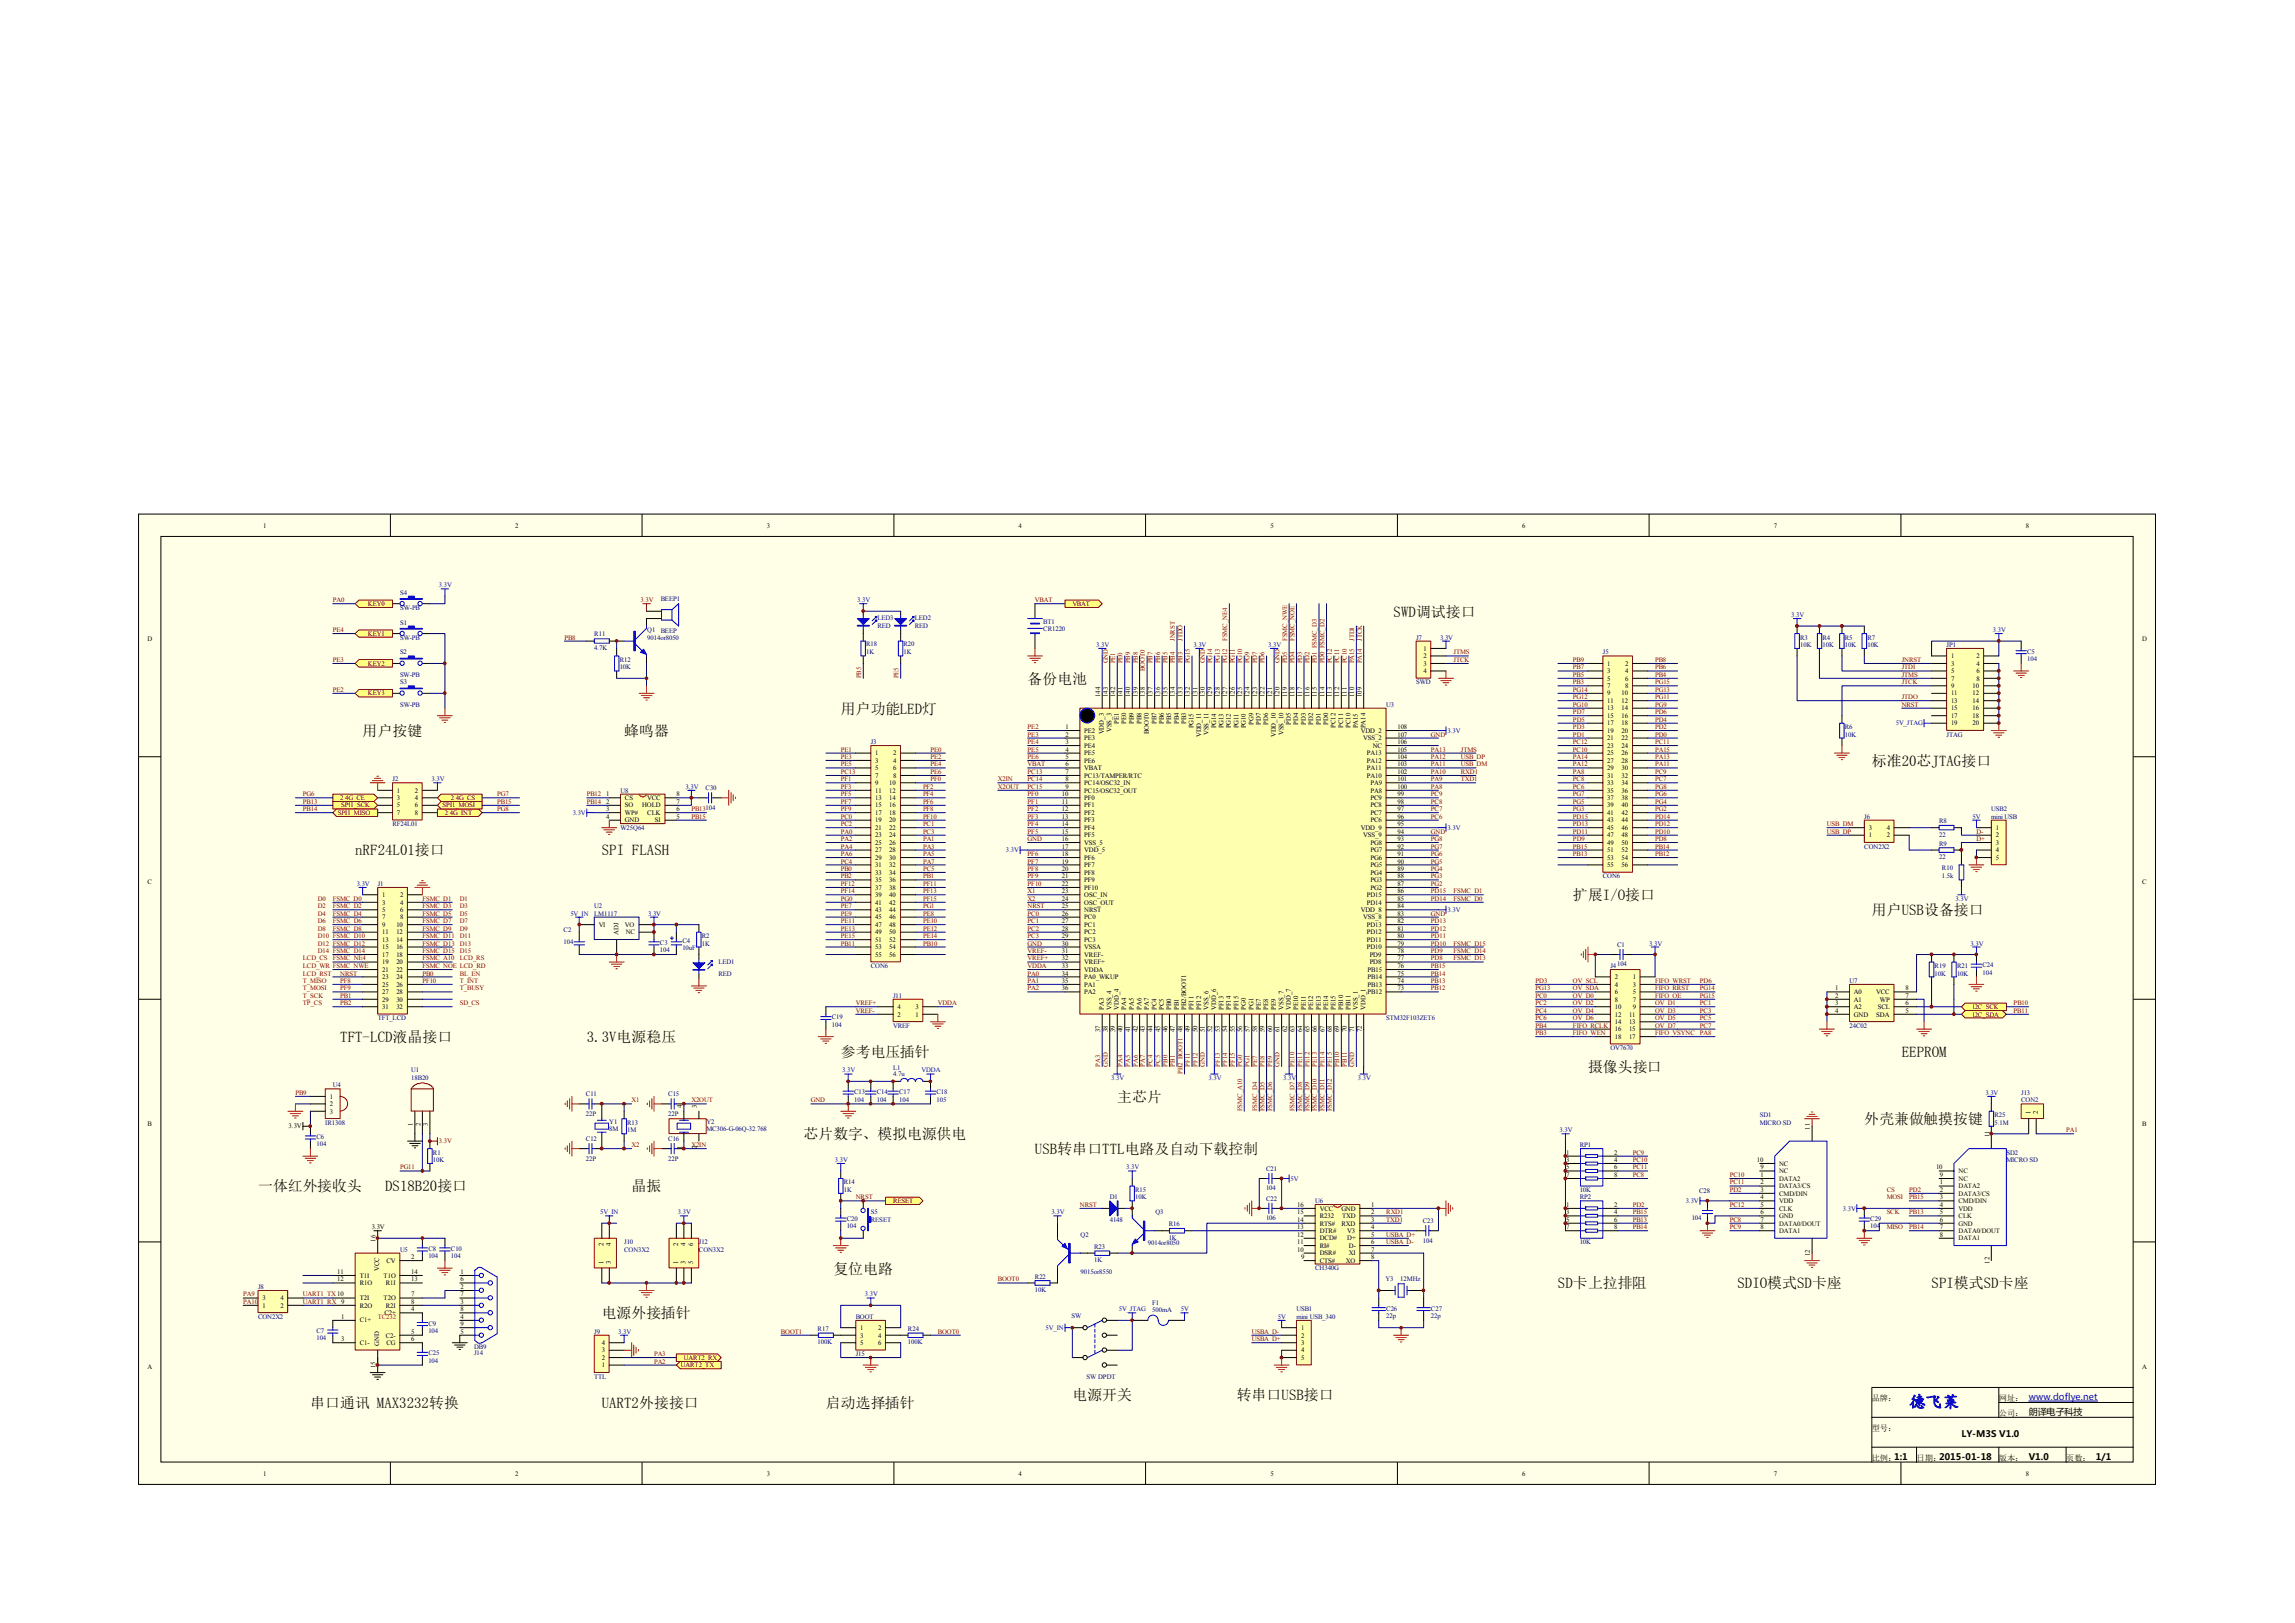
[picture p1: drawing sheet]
<svg xmlns="http://www.w3.org/2000/svg" width="420mm" height="297mm" viewBox="0 0 420 297" stroke-linecap="round" stroke-linejoin="round" font-family="sans-serif">
<defs><g id="words">
<text font-size="3" fill="#00f" x="349.5" y="257.6">德飞莱</text>
<g font-size="2.7">
<text x="255.1" y="112.9">SWD调试接口</text>
<text x="188.1" y="125.2">备份电池</text>
<text x="153.9" y="130.6">用户功能LED灯</text>
<text x="66.4" y="134.7">用户按键</text>
<text x="114.3" y="134.7">蜂鸣器</text>
<text x="342.7" y="140.2">标准20芯JTAG接口</text>
<text x="65" y="156.6">nRF24L01接口</text>
<text x="110.2" y="156.6">SPI FLASH</text>
<text x="288" y="164.8">扩展I/O接口</text>
<text x="342.7" y="167.5">用户USB设备接口</text>
<text x="62.3" y="190.7">TFT-LCD液晶接口</text>
<text x="107.4" y="190.7">3.3V电源稳压</text>
<text x="153.9" y="193.5">参考电压插针</text>
<text x="290.7" y="196.2">摄像头接口</text>
<text x="348.2" y="193.5">EEPROM</text>
<text x="204.5" y="201.6">主芯片</text>
<text x="147.1" y="208.5">芯片数字、模拟电源供电</text>
<text x="341.3" y="205.7">外壳兼做触摸按键</text>
<text x="189.5" y="211.2">USB转串口TTL电路及自动下载控制</text>
<text x="47.2" y="218.1">一体红外接收头</text>
<text x="70.5" y="218.1">DS18B20接口</text>
<text x="115.6" y="218.1">晶振</text>
<text x="152.6" y="233.1">复位电路</text>
<text x="285.2" y="235.8">SD卡上拉排阻</text>
<text x="318.1" y="235.8">SDIO模式SD卡座</text>
<text x="353.6" y="235.8">SPI模式SD卡座</text>
<text x="110.2" y="241.3">电源外接插针</text>
<text x="56.8" y="257.7">串口通讯 MAX3232转换</text>
<text x="110.2" y="257.7">UART2外接接口</text>
<text x="151.2" y="257.7">启动选择插针</text>
<text x="196.3" y="256.3">电源开关</text>
<text x="226.4" y="256.3">转串口USB接口</text>
</g>
<text font-size="1.7" x="359.1" y="263.1">LY-M3S V1.0</text>
<g font-size="1.5">
<text x="342.7" y="256.5">品牌：</text>
<text x="365.9" y="256.5">网址： www.doflye.net</text>
<text x="342.7" y="261.9">型号：</text>
<text x="365.9" y="259.2">公司： 朗译电子科技</text>
<text x="342.7" y="267.4">比例：1:1</text>
<text x="350.9" y="267.4">日期：2015-01-18</text>
<text x="365.9" y="267.4">版本： V1.0</text>
<text x="378.2" y="267.4">页数： 1/1</text>
</g>
<g font-size="1.2">
<text x="48.2" y="96.6">1</text>
<text x="94.3" y="96.6">2</text>
<text x="140.4" y="96.6">3</text>
<text x="186.5" y="96.6">4</text>
<text x="232.6" y="96.6">5</text>
<text x="278.7" y="96.6">6</text>
<text x="324.8" y="96.6">7</text>
<text x="370.9" y="96.6">8</text>
<text x="27" y="117.3">D</text>
<text x="260.6" y="119.1">1</text>
<text x="392.2" y="117.3">D</text>
<text x="260.6" y="120.5">2</text>
<text x="260.6" y="121.8">3</text>
<text x="260.6" y="123.2">4</text>
<text x="294.3" y="121.8">1</text>
<text x="294.3" y="123.2">3</text>
<text x="294.3" y="124.6">5</text>
<text x="294.3" y="125.9">7</text>
<text x="297.5" y="121.8">2</text>
<text x="297.5" y="123.2">4</text>
<text x="297.5" y="124.6">6</text>
<text x="297.5" y="125.9">8</text>
<text x="357.2" y="120.5">1</text>
<text x="357.2" y="121.8">3</text>
<text x="357.2" y="123.2">5</text>
<text x="357.2" y="124.6">7</text>
<text x="357.2" y="125.9">9</text>
<text x="361.1" y="125.9">10</text>
<text x="361.8" y="120.5">2</text>
<text x="361.8" y="121.8">4</text>
<text x="361.8" y="123.2">6</text>
<text x="361.8" y="124.6">8</text>
<text x="201.4" y="127.6" transform="rotate(-90 201.4 127.6)">144</text>
<text x="202.8" y="127.6" transform="rotate(-90 202.8 127.6)">143</text>
<text x="204.2" y="127.6" transform="rotate(-90 204.2 127.6)">142</text>
<text x="205.5" y="127.6" transform="rotate(-90 205.5 127.6)">141</text>
<text x="206.9" y="127.6" transform="rotate(-90 206.9 127.6)">140</text>
<text x="208.3" y="127.6" transform="rotate(-90 208.3 127.6)">139</text>
<text x="209.6" y="127.6" transform="rotate(-90 209.6 127.6)">138</text>
<text x="211" y="127.6" transform="rotate(-90 211 127.6)">137</text>
<text x="212.4" y="127.6" transform="rotate(-90 212.4 127.6)">136</text>
<text x="213.7" y="127.6" transform="rotate(-90 213.7 127.6)">135</text>
<text x="215.1" y="127.6" transform="rotate(-90 215.1 127.6)">134</text>
<text x="216.5" y="127.6" transform="rotate(-90 216.5 127.6)">133</text>
<text x="217.8" y="127.6" transform="rotate(-90 217.8 127.6)">132</text>
<text x="219.2" y="127.6" transform="rotate(-90 219.2 127.6)">131</text>
<text x="220.6" y="127.6" transform="rotate(-90 220.6 127.6)">130</text>
<text x="221.9" y="127.6" transform="rotate(-90 221.9 127.6)">129</text>
<text x="223.3" y="127.6" transform="rotate(-90 223.3 127.6)">128</text>
<text x="224.7" y="127.6" transform="rotate(-90 224.7 127.6)">127</text>
<text x="226.1" y="127.6" transform="rotate(-90 226.1 127.6)">126</text>
<text x="227.4" y="127.6" transform="rotate(-90 227.4 127.6)">125</text>
<text x="228.8" y="127.6" transform="rotate(-90 228.8 127.6)">124</text>
<text x="230.2" y="127.6" transform="rotate(-90 230.2 127.6)">123</text>
<text x="231.5" y="127.6" transform="rotate(-90 231.5 127.6)">122</text>
<text x="232.9" y="127.6" transform="rotate(-90 232.9 127.6)">121</text>
<text x="234.2" y="127.6" transform="rotate(-90 234.2 127.6)">120</text>
<text x="235.6" y="127.6" transform="rotate(-90 235.6 127.6)">119</text>
<text x="237" y="127.6" transform="rotate(-90 237 127.6)">118</text>
<text x="238.4" y="127.6" transform="rotate(-90 238.4 127.6)">117</text>
<text x="239.7" y="127.6" transform="rotate(-90 239.7 127.6)">116</text>
<text x="241.1" y="127.6" transform="rotate(-90 241.1 127.6)">115</text>
<text x="242.5" y="127.6" transform="rotate(-90 242.5 127.6)">114</text>
<text x="243.8" y="127.6" transform="rotate(-90 243.8 127.6)">113</text>
<text x="245.2" y="127.6" transform="rotate(-90 245.2 127.6)">112</text>
<text x="246.6" y="127.6" transform="rotate(-90 246.6 127.6)">111</text>
<text x="247.9" y="127.6" transform="rotate(-90 247.9 127.6)">110</text>
<text x="249.3" y="127.6" transform="rotate(-90 249.3 127.6)">109</text>
<text x="294.3" y="127.3">9</text>
<text x="294.3" y="128.7">11</text>
<text x="294.3" y="130">13</text>
<text x="294.3" y="131.4">15</text>
<text x="296.9" y="127.3">10</text>
<text x="296.9" y="128.7">12</text>
<text x="296.9" y="130">14</text>
<text x="296.9" y="131.4">16</text>
<text x="357.2" y="127.3">11</text>
<text x="357.2" y="128.7">13</text>
<text x="357.2" y="130">15</text>
<text x="357.2" y="131.4">17</text>
<text x="361.1" y="127.3">12</text>
<text x="361.1" y="128.7">14</text>
<text x="361.1" y="130">16</text>
<text x="361.1" y="131.4">18</text>
<text x="195.1" y="133.5">1</text>
<text x="195.1" y="134.8">2</text>
<text x="195.1" y="136.2">3</text>
<text x="195.1" y="137.5">4</text>
<text x="198.5" y="134.1">PE2</text>
<text x="198.5" y="135.5">PE3</text>
<text x="198.5" y="136.8">PE4</text>
<text x="202.1" y="134.4" transform="rotate(-90 202.1 134.4)">VDD_3</text>
<text x="203.5" y="134" transform="rotate(-90 203.5 134)">VSS_3</text>
<text x="204.9" y="132.5" transform="rotate(-90 204.9 132.5)">PE1</text>
<text x="206.2" y="132.5" transform="rotate(-90 206.2 132.5)">PE0</text>
<text x="207.6" y="132.5" transform="rotate(-90 207.6 132.5)">PB9</text>
<text x="209" y="132.5" transform="rotate(-90 209 132.5)">PB8</text>
<text x="210.3" y="134.4" transform="rotate(-90 210.3 134.4)">BOOT0</text>
<text x="211.7" y="132.5" transform="rotate(-90 211.7 132.5)">PB7</text>
<text x="213" y="132.5" transform="rotate(-90 213 132.5)">PB6</text>
<text x="214.4" y="132.5" transform="rotate(-90 214.4 132.5)">PB5</text>
<text x="215.8" y="132.5" transform="rotate(-90 215.8 132.5)">PB4</text>
<text x="217.2" y="132.5" transform="rotate(-90 217.2 132.5)">PB3</text>
<text x="218.5" y="133.3" transform="rotate(-90 218.5 133.3)">PG15</text>
<text x="219.9" y="134.9" transform="rotate(-90 219.9 134.9)">VDD_11</text>
<text x="221.3" y="134.5" transform="rotate(-90 221.3 134.5)">VSS_11</text>
<text x="222.6" y="133.3" transform="rotate(-90 222.6 133.3)">PG14</text>
<text x="224" y="133.3" transform="rotate(-90 224 133.3)">PG13</text>
<text x="225.4" y="133.3" transform="rotate(-90 225.4 133.3)">PG12</text>
<text x="226.7" y="133.3" transform="rotate(-90 226.7 133.3)">PG11</text>
<text x="228.1" y="133.3" transform="rotate(-90 228.1 133.3)">PG10</text>
<text x="229.5" y="132.6" transform="rotate(-90 229.5 132.6)">PG9</text>
<text x="230.8" y="132.6" transform="rotate(-90 230.8 132.6)">PD7</text>
<text x="232.2" y="132.6" transform="rotate(-90 232.2 132.6)">PD6</text>
<text x="233.6" y="134.9" transform="rotate(-90 233.6 134.9)">VDD_10</text>
<text x="234.9" y="134.5" transform="rotate(-90 234.9 134.5)">VSS_10</text>
<text x="236.3" y="132.6" transform="rotate(-90 236.3 132.6)">PD5</text>
<text x="237.7" y="132.6" transform="rotate(-90 237.7 132.6)">PD4</text>
<text x="239" y="132.6" transform="rotate(-90 239 132.6)">PD3</text>
<text x="240.4" y="132.6" transform="rotate(-90 240.4 132.6)">PD2</text>
<text x="241.8" y="132.6" transform="rotate(-90 241.8 132.6)">PD1</text>
<text x="243.1" y="132.6" transform="rotate(-90 243.1 132.6)">PD0</text>
<text x="244.5" y="133.2" transform="rotate(-90 244.5 133.2)">PC12</text>
<text x="245.9" y="133.2" transform="rotate(-90 245.9 133.2)">PC11</text>
<text x="247.3" y="133.2" transform="rotate(-90 247.3 133.2)">PC10</text>
<text x="248.6" y="133.3" transform="rotate(-90 248.6 133.3)">PA15</text>
<text x="249.1" y="134.1">VDD_2</text>
<text x="249.6" y="135.5">VSS_2</text>
<text x="250" y="133.3" transform="rotate(-90 250 133.3)">PA14</text>
<text x="251.3" y="136.8">NC</text>
<text x="255.8" y="137.5">105</text>
<text x="255.8" y="136.2">106</text>
<text x="255.8" y="134.8">107</text>
<text x="255.8" y="133.5">108</text>
<text x="294.3" y="132.8">17</text>
<text x="294.3" y="134.1">19</text>
<text x="294.3" y="135.5">21</text>
<text x="294.3" y="136.8">23</text>
<text x="296.9" y="132.8">18</text>
<text x="296.9" y="134.1">20</text>
<text x="296.9" y="135.5">22</text>
<text x="296.9" y="136.8">24</text>
<text x="357.2" y="132.8">19</text>
<text x="361.1" y="132.8">20</text>
<text x="160.2" y="138.2">1</text>
<text x="160.2" y="139.6">3</text>
<text x="160.2" y="141">5</text>
<text x="160.2" y="142.3">7</text>
<text x="160.2" y="143.7">9</text>
<text x="162.8" y="143.7">10</text>
<text x="163.5" y="138.2">2</text>
<text x="163.5" y="139.6">4</text>
<text x="163.5" y="141">6</text>
<text x="163.5" y="142.3">8</text>
<text x="195.1" y="138.9">5</text>
<text x="195.1" y="140.3">6</text>
<text x="195.1" y="141.6">7</text>
<text x="195.1" y="143">8</text>
<text x="198.5" y="138.2">PE5</text>
<text x="198.5" y="139.6">PE6</text>
<text x="198.5" y="141">VBAT</text>
<text x="198.5" y="142.3">PC13/TAMPER/RTC</text>
<text x="198.5" y="143.7">PC14/OSC32_IN</text>
<text x="250.2" y="142.3">PA10</text>
<text x="250.2" y="141">PA11</text>
<text x="250.2" y="139.6">PA12</text>
<text x="250.2" y="138.2">PA13</text>
<text x="250.9" y="143.7">PA9</text>
<text x="255.8" y="143">101</text>
<text x="255.8" y="141.6">102</text>
<text x="255.8" y="140.3">103</text>
<text x="255.8" y="138.9">104</text>
<text x="294.3" y="138.2">25</text>
<text x="294.3" y="139.6">27</text>
<text x="294.3" y="141">29</text>
<text x="294.3" y="142.3">31</text>
<text x="294.3" y="143.7">33</text>
<text x="296.9" y="138.2">26</text>
<text x="296.9" y="139.6">28</text>
<text x="296.9" y="141">30</text>
<text x="296.9" y="142.3">32</text>
<text x="296.9" y="143.7">34</text>
<text x="72.7" y="145.1">1</text>
<text x="72.7" y="146.4">3</text>
<text x="72.7" y="147.8">5</text>
<text x="72.7" y="149.2">7</text>
<text x="76" y="145.1">2</text>
<text x="76" y="146.4">4</text>
<text x="76" y="147.8">6</text>
<text x="76" y="149.2">8</text>
<text x="111" y="145.7">1</text>
<text x="111" y="147.1">2</text>
<text x="111" y="148.5">3</text>
<text x="111" y="149.8">4</text>
<text x="114.4" y="146.4">CS</text>
<text x="114.4" y="147.8">SO</text>
<text x="114.4" y="149.2">WP#</text>
<text x="117.5" y="147.8">HOLD</text>
<text x="118.5" y="149.2">CLK</text>
<text x="118.5" y="146.4">VCC</text>
<text x="123.8" y="149.8">5</text>
<text x="123.8" y="148.5">6</text>
<text x="123.8" y="147.1">7</text>
<text x="123.8" y="145.7">8</text>
<text x="160.2" y="145.1">11</text>
<text x="160.2" y="146.4">13</text>
<text x="160.2" y="147.8">15</text>
<text x="160.2" y="149.2">17</text>
<text x="162.8" y="145.1">12</text>
<text x="162.8" y="146.4">14</text>
<text x="162.8" y="147.8">16</text>
<text x="162.8" y="149.2">18</text>
<text x="194.4" y="145.7">10</text>
<text x="194.4" y="147.1">11</text>
<text x="194.4" y="148.5">12</text>
<text x="194.4" y="149.8">13</text>
<text x="195.1" y="144.4">9</text>
<text x="198.5" y="145.1">PC15/OSC32_OUT</text>
<text x="198.5" y="146.4">PF0</text>
<text x="198.5" y="147.8">PF1</text>
<text x="198.5" y="149.2">PF2</text>
<text x="250.9" y="149.2">PC7</text>
<text x="250.9" y="147.8">PC8</text>
<text x="250.9" y="146.4">PC9</text>
<text x="250.9" y="145.1">PA8</text>
<text x="255.8" y="149.8">96</text>
<text x="255.8" y="148.5">97</text>
<text x="255.8" y="147.1">98</text>
<text x="255.8" y="145.7">99</text>
<text x="255.8" y="144.4">100</text>
<text x="294.3" y="145.1">35</text>
<text x="294.3" y="146.4">37</text>
<text x="294.3" y="147.8">39</text>
<text x="294.3" y="149.2">41</text>
<text x="296.9" y="145.1">36</text>
<text x="296.9" y="146.4">38</text>
<text x="296.9" y="147.8">40</text>
<text x="296.9" y="149.2">42</text>
<text x="114.4" y="150.5">GND</text>
<text x="119.9" y="150.5">SI</text>
<text x="160.2" y="150.5">19</text>
<text x="160.2" y="151.9">21</text>
<text x="160.2" y="153.2">23</text>
<text x="160.2" y="154.6">25</text>
<text x="160.2" y="156">27</text>
<text x="162.8" y="150.5">20</text>
<text x="162.8" y="151.9">22</text>
<text x="162.8" y="153.2">24</text>
<text x="162.8" y="154.6">26</text>
<text x="162.8" y="156">28</text>
<text x="194.4" y="151.2">14</text>
<text x="194.4" y="152.6">15</text>
<text x="194.4" y="154">16</text>
<text x="194.4" y="155.3">17</text>
<text x="198.5" y="150.5">PF3</text>
<text x="198.5" y="151.9">PF4</text>
<text x="198.5" y="153.2">PF5</text>
<text x="198.5" y="154.6">VSS_5</text>
<text x="198.5" y="156">VDD_5</text>
<text x="249.1" y="151.9">VDD_9</text>
<text x="249.6" y="153.2">VSS_9</text>
<text x="250.9" y="156">PG7</text>
<text x="250.9" y="154.6">PG8</text>
<text x="250.9" y="150.5">PC6</text>
<text x="255.8" y="155.3">92</text>
<text x="255.8" y="154">93</text>
<text x="255.8" y="152.6">94</text>
<text x="255.8" y="151.2">95</text>
<text x="294.3" y="150.5">43</text>
<text x="294.3" y="151.9">45</text>
<text x="294.3" y="153.2">47</text>
<text x="294.3" y="154.6">49</text>
<text x="294.3" y="156">51</text>
<text x="296.9" y="150.5">44</text>
<text x="296.9" y="151.9">46</text>
<text x="296.9" y="153.2">48</text>
<text x="296.9" y="154.6">50</text>
<text x="296.9" y="156">52</text>
<text x="342.1" y="153.2">1</text>
<text x="342.1" y="151.9">3</text>
<text x="345.4" y="153.2">2</text>
<text x="345.4" y="151.9">4</text>
<text x="365.4" y="151.9">1</text>
<text x="365.4" y="153.2">2</text>
<text x="365.4" y="154.6">3</text>
<text x="365.4" y="156">4</text>
<text x="27" y="161.7">C</text>
<text x="160.2" y="157.3">29</text>
<text x="160.2" y="158.7">31</text>
<text x="160.2" y="160.1">33</text>
<text x="160.2" y="161.5">35</text>
<text x="162.8" y="157.3">30</text>
<text x="162.8" y="158.7">32</text>
<text x="162.8" y="160.1">34</text>
<text x="162.8" y="161.5">36</text>
<text x="194.4" y="156.7">18</text>
<text x="194.4" y="158">19</text>
<text x="194.4" y="159.4">20</text>
<text x="194.4" y="160.8">21</text>
<text x="198.5" y="157.3">PF6</text>
<text x="198.5" y="158.7">PF7</text>
<text x="198.5" y="160.1">PF8</text>
<text x="198.5" y="161.5">PF9</text>
<text x="250.9" y="161.5">PG3</text>
<text x="250.9" y="160.1">PG4</text>
<text x="250.9" y="158.7">PG5</text>
<text x="250.9" y="157.3">PG6</text>
<text x="255.8" y="160.8">88</text>
<text x="255.8" y="159.4">89</text>
<text x="255.8" y="158">90</text>
<text x="255.8" y="156.7">91</text>
<text x="294.3" y="157.3">53</text>
<text x="294.3" y="158.7">55</text>
<text x="296.9" y="157.3">54</text>
<text x="296.9" y="158.7">56</text>
<text x="365.4" y="157.3">5</text>
<text x="392.2" y="161.7">C</text>
<text x="70" y="164.2">1</text>
<text x="70" y="165.6">3</text>
<text x="70" y="166.9">5</text>
<text x="73.2" y="164.2">2</text>
<text x="73.2" y="165.6">4</text>
<text x="73.2" y="166.9">6</text>
<text x="160.2" y="162.8">37</text>
<text x="160.2" y="164.2">39</text>
<text x="160.2" y="165.6">41</text>
<text x="160.2" y="166.9">43</text>
<text x="162.8" y="162.8">38</text>
<text x="162.8" y="164.2">40</text>
<text x="162.8" y="165.6">42</text>
<text x="162.8" y="166.9">44</text>
<text x="194.4" y="162.1">22</text>
<text x="194.4" y="163.5">23</text>
<text x="194.4" y="164.9">24</text>
<text x="194.4" y="166.2">25</text>
<text x="194.4" y="167.6">26</text>
<text x="198.5" y="162.8">PF10</text>
<text x="198.5" y="164.2">OSC_IN</text>
<text x="198.5" y="165.6">OSC_OUT</text>
<text x="198.5" y="166.9">NRST</text>
<text x="249.1" y="166.9">VDD_8</text>
<text x="250.2" y="165.6">PD14</text>
<text x="250.2" y="164.2">PD15</text>
<text x="250.9" y="162.8">PG2</text>
<text x="255.8" y="167.6">83</text>
<text x="255.8" y="166.2">84</text>
<text x="255.8" y="164.9">85</text>
<text x="255.8" y="163.5">86</text>
<text x="255.8" y="162.1">87</text>
<text x="70" y="168.3">7</text>
<text x="70" y="169.7">9</text>
<text x="70" y="171">11</text>
<text x="70" y="172.4">13</text>
<text x="70" y="173.7">15</text>
<text x="72.6" y="169.7">10</text>
<text x="72.6" y="171">12</text>
<text x="72.6" y="172.4">14</text>
<text x="72.6" y="173.7">16</text>
<text x="73.2" y="168.3">8</text>
<text x="109.6" y="169.7">VI</text>
<text x="113.2" y="171.1" transform="rotate(-90 113.2 171.1)">ADJ</text>
<text x="114.4" y="169.7">VO</text>
<text x="114.5" y="171">NC</text>
<text x="160.2" y="168.3">45</text>
<text x="160.2" y="169.7">47</text>
<text x="160.2" y="171">49</text>
<text x="160.2" y="172.4">51</text>
<text x="160.2" y="173.7">53</text>
<text x="162.8" y="168.3">46</text>
<text x="162.8" y="169.7">48</text>
<text x="162.8" y="171">50</text>
<text x="162.8" y="172.4">52</text>
<text x="162.8" y="173.7">54</text>
<text x="194.4" y="168.9">27</text>
<text x="194.4" y="170.3">28</text>
<text x="194.4" y="171.7">29</text>
<text x="194.4" y="173.1">30</text>
<text x="198.5" y="168.3">PC0</text>
<text x="198.5" y="169.7">PC1</text>
<text x="198.5" y="171">PC2</text>
<text x="198.5" y="172.4">PC3</text>
<text x="198.5" y="173.7">VSSA</text>
<text x="249.6" y="168.3">VSS_8</text>
<text x="250.2" y="173.7">PD10</text>
<text x="250.2" y="172.4">PD11</text>
<text x="250.2" y="171">PD12</text>
<text x="250.2" y="169.7">PD13</text>
<text x="255.8" y="173.1">79</text>
<text x="255.8" y="171.7">80</text>
<text x="255.8" y="170.3">81</text>
<text x="255.8" y="168.9">82</text>
<text x="70" y="175.1">17</text>
<text x="70" y="176.5">19</text>
<text x="70" y="177.8">21</text>
<text x="70" y="179.2">23</text>
<text x="72.6" y="175.1">18</text>
<text x="72.6" y="176.5">20</text>
<text x="72.6" y="177.8">22</text>
<text x="72.6" y="179.2">24</text>
<text x="160.2" y="175.1">55</text>
<text x="162.8" y="175.1">56</text>
<text x="194.4" y="174.4">31</text>
<text x="194.4" y="175.8">32</text>
<text x="194.4" y="177.2">33</text>
<text x="194.4" y="178.5">34</text>
<text x="194.4" y="179.9">35</text>
<text x="198.5" y="175.1">VREF-</text>
<text x="198.5" y="176.5">VREF+</text>
<text x="198.5" y="177.8">VDDA</text>
<text x="198.5" y="179.2">PA0_WKUP</text>
<text x="250.4" y="179.2">PB14</text>
<text x="250.4" y="177.8">PB15</text>
<text x="250.8" y="176.5">PD8</text>
<text x="250.8" y="175.1">PD9</text>
<text x="255.8" y="179.9">74</text>
<text x="255.8" y="178.5">75</text>
<text x="255.8" y="177.2">76</text>
<text x="255.8" y="175.8">77</text>
<text x="255.8" y="174.4">78</text>
<text x="295.6" y="179.2">2</text>
<text x="298.9" y="179.2">1</text>
<text x="70" y="180.6">25</text>
<text x="70" y="181.9">27</text>
<text x="70" y="183.3">29</text>
<text x="70" y="184.7">31</text>
<text x="72.6" y="180.6">26</text>
<text x="72.6" y="181.9">28</text>
<text x="72.6" y="183.3">30</text>
<text x="72.6" y="184.7">32</text>
<text x="164.3" y="184.7">4</text>
<text x="167.6" y="184.7">3</text>
<text x="194.4" y="181.3">36</text>
<text x="198.5" y="180.6">PA1</text>
<text x="198.5" y="181.9">PA2</text>
<text x="202.1" y="184.8" transform="rotate(-90 202.1 184.8)">PA3</text>
<text x="203.5" y="184.8" transform="rotate(-90 203.5 184.8)">VSS_4</text>
<text x="204.9" y="184.8" transform="rotate(-90 204.9 184.8)">VDD_4</text>
<text x="206.2" y="184.8" transform="rotate(-90 206.2 184.8)">PA4</text>
<text x="207.6" y="184.8" transform="rotate(-90 207.6 184.8)">PA5</text>
<text x="209" y="184.8" transform="rotate(-90 209 184.8)">PA6</text>
<text x="210.3" y="184.8" transform="rotate(-90 210.3 184.8)">PA7</text>
<text x="211.7" y="184.8" transform="rotate(-90 211.7 184.8)">PC4</text>
<text x="213" y="184.8" transform="rotate(-90 213 184.8)">PC5</text>
<text x="214.4" y="184.8" transform="rotate(-90 214.4 184.8)">PB0</text>
<text x="215.8" y="184.8" transform="rotate(-90 215.8 184.8)">PB1</text>
<text x="217.2" y="184.8" transform="rotate(-90 217.2 184.8)">PB2/BOOT1</text>
<text x="218.5" y="184.8" transform="rotate(-90 218.5 184.8)">PF11</text>
<text x="219.9" y="184.8" transform="rotate(-90 219.9 184.8)">PF12</text>
<text x="221.3" y="184.8" transform="rotate(-90 221.3 184.8)">VSS_6</text>
<text x="222.6" y="184.8" transform="rotate(-90 222.6 184.8)">VDD_6</text>
<text x="224" y="184.8" transform="rotate(-90 224 184.8)">PF13</text>
<text x="225.4" y="184.8" transform="rotate(-90 225.4 184.8)">PF14</text>
<text x="226.7" y="184.8" transform="rotate(-90 226.7 184.8)">PF15</text>
<text x="228.1" y="184.8" transform="rotate(-90 228.1 184.8)">PG0</text>
<text x="229.5" y="184.8" transform="rotate(-90 229.5 184.8)">PG1</text>
<text x="230.8" y="184.8" transform="rotate(-90 230.8 184.8)">PE7</text>
<text x="232.2" y="184.8" transform="rotate(-90 232.2 184.8)">PE8</text>
<text x="233.6" y="184.8" transform="rotate(-90 233.6 184.8)">PE9</text>
<text x="234.9" y="184.8" transform="rotate(-90 234.9 184.8)">VSS_7</text>
<text x="236.3" y="184.8" transform="rotate(-90 236.3 184.8)">VDD_7</text>
<text x="237.7" y="184.8" transform="rotate(-90 237.7 184.8)">PE10</text>
<text x="239" y="184.8" transform="rotate(-90 239 184.8)">PE11</text>
<text x="240.4" y="184.8" transform="rotate(-90 240.4 184.8)">PE12</text>
<text x="241.8" y="184.8" transform="rotate(-90 241.8 184.8)">PE13</text>
<text x="243.1" y="184.8" transform="rotate(-90 243.1 184.8)">PE14</text>
<text x="244.5" y="184.8" transform="rotate(-90 244.5 184.8)">PE15</text>
<text x="245.9" y="184.8" transform="rotate(-90 245.9 184.8)">PB10</text>
<text x="247.3" y="184.8" transform="rotate(-90 247.3 184.8)">PB11</text>
<text x="248.6" y="184.8" transform="rotate(-90 248.6 184.8)">VSS_1</text>
<text x="250" y="184.8" transform="rotate(-90 250 184.8)">VDD_1</text>
<text x="250.4" y="181.9">PB12</text>
<text x="250.4" y="180.6">PB13</text>
<text x="255.8" y="181.3">73</text>
<text x="295.6" y="180.6">4</text>
<text x="295.6" y="181.9">6</text>
<text x="295.6" y="183.3">8</text>
<text x="295.6" y="184.7">10</text>
<text x="298.9" y="180.6">3</text>
<text x="298.9" y="181.9">5</text>
<text x="298.9" y="183.3">7</text>
<text x="298.9" y="184.7">9</text>
<text x="336" y="181.3">1</text>
<text x="336" y="182.6">2</text>
<text x="336" y="184">3</text>
<text x="336" y="185.3">4</text>
<text x="339.4" y="181.9">A0</text>
<text x="339.4" y="183.3">A1</text>
<text x="339.4" y="184.7">A2</text>
<text x="343.5" y="181.9">VCC</text>
<text x="343.8" y="184.7">SCL</text>
<text x="344.2" y="183.3">WP</text>
<text x="348.8" y="181.3">8</text>
<text x="348.8" y="182.6">7</text>
<text x="348.8" y="184">6</text>
<text x="348.8" y="185.3">5</text>
<text x="164.3" y="186.1">2</text>
<text x="167.6" y="186.1">1</text>
<text x="201.4" y="188.9" transform="rotate(-90 201.4 188.9)">37</text>
<text x="202.8" y="188.9" transform="rotate(-90 202.8 188.9)">38</text>
<text x="204.2" y="188.9" transform="rotate(-90 204.2 188.9)">39</text>
<text x="205.5" y="188.9" transform="rotate(-90 205.5 188.9)">40</text>
<text x="206.9" y="188.9" transform="rotate(-90 206.9 188.9)">41</text>
<text x="208.3" y="188.9" transform="rotate(-90 208.3 188.9)">42</text>
<text x="209.6" y="188.9" transform="rotate(-90 209.6 188.9)">43</text>
<text x="211" y="188.9" transform="rotate(-90 211 188.9)">44</text>
<text x="212.4" y="188.9" transform="rotate(-90 212.4 188.9)">45</text>
<text x="213.7" y="188.9" transform="rotate(-90 213.7 188.9)">46</text>
<text x="215.1" y="188.9" transform="rotate(-90 215.1 188.9)">47</text>
<text x="216.5" y="188.9" transform="rotate(-90 216.5 188.9)">48</text>
<text x="217.8" y="188.9" transform="rotate(-90 217.8 188.9)">49</text>
<text x="219.2" y="188.9" transform="rotate(-90 219.2 188.9)">50</text>
<text x="220.6" y="188.9" transform="rotate(-90 220.6 188.9)">51</text>
<text x="221.9" y="188.9" transform="rotate(-90 221.9 188.9)">52</text>
<text x="223.3" y="188.9" transform="rotate(-90 223.3 188.9)">53</text>
<text x="224.7" y="188.9" transform="rotate(-90 224.7 188.9)">54</text>
<text x="226.1" y="188.9" transform="rotate(-90 226.1 188.9)">55</text>
<text x="227.4" y="188.9" transform="rotate(-90 227.4 188.9)">56</text>
<text x="228.8" y="188.9" transform="rotate(-90 228.8 188.9)">57</text>
<text x="230.2" y="188.9" transform="rotate(-90 230.2 188.9)">58</text>
<text x="231.5" y="188.9" transform="rotate(-90 231.5 188.9)">59</text>
<text x="232.9" y="188.9" transform="rotate(-90 232.9 188.9)">60</text>
<text x="234.2" y="188.9" transform="rotate(-90 234.2 188.9)">61</text>
<text x="235.6" y="188.9" transform="rotate(-90 235.6 188.9)">62</text>
<text x="237" y="188.9" transform="rotate(-90 237 188.9)">63</text>
<text x="238.4" y="188.9" transform="rotate(-90 238.4 188.9)">64</text>
<text x="239.7" y="188.9" transform="rotate(-90 239.7 188.9)">65</text>
<text x="241.1" y="188.9" transform="rotate(-90 241.1 188.9)">66</text>
<text x="242.5" y="188.9" transform="rotate(-90 242.5 188.9)">67</text>
<text x="243.8" y="188.9" transform="rotate(-90 243.8 188.9)">68</text>
<text x="245.2" y="188.9" transform="rotate(-90 245.2 188.9)">69</text>
<text x="246.6" y="188.9" transform="rotate(-90 246.6 188.9)">70</text>
<text x="247.9" y="188.9" transform="rotate(-90 247.9 188.9)">71</text>
<text x="249.3" y="188.9" transform="rotate(-90 249.3 188.9)">72</text>
<text x="295.6" y="186.1">12</text>
<text x="295.6" y="187.4">14</text>
<text x="295.6" y="188.8">16</text>
<text x="295.6" y="190.1">18</text>
<text x="298.2" y="186.1">11</text>
<text x="298.2" y="187.4">13</text>
<text x="298.2" y="188.8">15</text>
<text x="298.2" y="190.1">17</text>
<text x="339.4" y="186.1">GND</text>
<text x="343.5" y="186.1">SDA</text>
<text x="60.4" y="201.1">1</text>
<text x="60.4" y="202.4">2</text>
<text x="60.4" y="203.8">3</text>
<text x="124.8" y="202.7" transform="rotate(-90 124.8 202.7)">4</text>
<text x="127.6" y="202.7" transform="rotate(-90 127.6 202.7)">3</text>
<text x="371.7" y="203.9" transform="rotate(-90 371.7 203.9)">1</text>
<text x="373.1" y="203.9" transform="rotate(-90 373.1 203.9)">2</text>
<text x="27" y="206.1">B</text>
<text x="52.8" y="206.5">3.3V</text>
<text x="75.6" y="206.1" transform="rotate(-90 75.6 206.1)">1</text>
<text x="77" y="206.1" transform="rotate(-90 77 206.1)">2</text>
<text x="78.3" y="206.1" transform="rotate(-90 78.3 206.1)">3</text>
<text x="331.4" y="206.8" transform="rotate(-90 331.4 206.8)">11</text>
<text x="364.2" y="208.2" transform="rotate(-90 364.2 208.2)">11</text>
<text x="392.2" y="206.1">B</text>
<text x="124.8" y="210.2" transform="rotate(-90 124.8 210.2)">1</text>
<text x="127.6" y="210.2" transform="rotate(-90 127.6 210.2)">2</text>
<text x="286.7" y="211.3">1</text>
<text x="286.7" y="214">5</text>
<text x="286.7" y="212.7">3</text>
<text x="286.7" y="215.4">7</text>
<text x="295.5" y="211.3">2</text>
<text x="295.5" y="212.7">4</text>
<text x="295.5" y="214">6</text>
<text x="295.5" y="215.4">8</text>
<text x="321.6" y="212.7">10</text>
<text x="322.3" y="215.4">1</text>
<text x="322.3" y="214">9</text>
<text x="325.7" y="214.7">NC</text>
<text x="325.7" y="213.4">NC</text>
<text x="354.4" y="214">10</text>
<text x="355.1" y="215.4">9</text>
<text x="358.6" y="214.7">NC</text>
<text x="237.5" y="220.9">16</text>
<text x="241.6" y="221.5">VCC</text>
<text x="245.6" y="221.5">GND</text>
<text x="251" y="220.9">1</text>
<text x="286.7" y="220.9">1</text>
<text x="295.5" y="220.9">2</text>
<text x="322.3" y="216.8">2</text>
<text x="322.3" y="218.2">3</text>
<text x="322.3" y="219.5">4</text>
<text x="322.3" y="220.9">5</text>
<text x="325.7" y="217.5">DATA3/CS</text>
<text x="325.7" y="218.8">CMD/DIN</text>
<text x="325.7" y="220.2">VDD</text>
<text x="325.7" y="221.5">CLK</text>
<text x="325.7" y="216.1">DATA2</text>
<text x="355.1" y="218.2">2</text>
<text x="355.1" y="219.5">3</text>
<text x="355.1" y="220.9">4</text>
<text x="355.1" y="216.8">1</text>
<text x="358.6" y="218.8">DATA3/CS</text>
<text x="358.6" y="220.2">CMD/DIN</text>
<text x="358.6" y="221.5">VDD</text>
<text x="358.6" y="217.5">DATA2</text>
<text x="358.6" y="216.1">NC</text>
<text x="68.1" y="225">3.3V</text>
<text x="68.8" y="227.3" transform="rotate(-90 68.8 227.3)">16</text>
<text x="237.5" y="227.7">11</text>
<text x="237.5" y="226.3">12</text>
<text x="237.5" y="225">13</text>
<text x="237.5" y="223.6">14</text>
<text x="237.5" y="222.2">15</text>
<text x="241.6" y="227">DCD#</text>
<text x="241.6" y="225.7">DTR#</text>
<text x="241.6" y="224.3">RTS#</text>
<text x="241.6" y="222.9">R232</text>
<text x="245.6" y="224.3">RXD</text>
<text x="245.7" y="222.9">TXD</text>
<text x="246.7" y="225.7">V3</text>
<text x="246.7" y="227">D+</text>
<text x="251" y="222.2">2</text>
<text x="251" y="223.6">3</text>
<text x="251" y="227.7">6</text>
<text x="251" y="225">4</text>
<text x="251" y="226.3">5</text>
<text x="286.7" y="223.6">5</text>
<text x="286.7" y="222.2">3</text>
<text x="286.7" y="225">7</text>
<text x="295.5" y="222.2">4</text>
<text x="295.5" y="223.6">6</text>
<text x="295.5" y="225">8</text>
<text x="322.3" y="222.2">6</text>
<text x="322.3" y="223.6">7</text>
<text x="322.3" y="225">8</text>
<text x="325.7" y="222.9">GND</text>
<text x="325.7" y="224.3">DATA0/DOUT</text>
<text x="325.7" y="225.7">DATA1</text>
<text x="355.1" y="222.2">5</text>
<text x="355.1" y="223.6">6</text>
<text x="355.1" y="225">7</text>
<text x="355.1" y="226.3">8</text>
<text x="358.6" y="222.9">CLK</text>
<text x="358.6" y="224.3">GND</text>
<text x="358.6" y="225.7">DATA0/DOUT</text>
<text x="358.6" y="227">DATA1</text>
<text x="61.7" y="233.2">11</text>
<text x="65.9" y="233.9">T1I</text>
<text x="69.4" y="232.6" transform="rotate(-90 69.4 232.6)">VCC</text>
<text x="70.2" y="233.9">T1O</text>
<text x="70.8" y="231.1">CV</text>
<text x="75.3" y="230.4">2</text>
<text x="75.3" y="233.2">14</text>
<text x="84.3" y="233.2">1</text>
<text x="110.5" y="231.2" transform="rotate(-90 110.5 231.2)">1</text>
<text x="110.5" y="228.1" transform="rotate(-90 110.5 228.1)">2</text>
<text x="111.8" y="231.2" transform="rotate(-90 111.8 231.2)">3</text>
<text x="111.8" y="228.1" transform="rotate(-90 111.8 228.1)">4</text>
<text x="124.1" y="231.2" transform="rotate(-90 124.1 231.2)">1</text>
<text x="124.1" y="228.1" transform="rotate(-90 124.1 228.1)">2</text>
<text x="125.5" y="231.2" transform="rotate(-90 125.5 231.2)">3</text>
<text x="125.5" y="228.1" transform="rotate(-90 125.5 228.1)">4</text>
<text x="126.9" y="231.2" transform="rotate(-90 126.9 231.2)">5</text>
<text x="126.9" y="228.1" transform="rotate(-90 126.9 228.1)">6</text>
<text x="237.5" y="229.1">10</text>
<text x="238.2" y="230.4">9</text>
<text x="241.6" y="231.1">CTS#</text>
<text x="241.6" y="229.8">DSR#</text>
<text x="241.6" y="228.4">RI#</text>
<text x="246.4" y="231.1">XO</text>
<text x="246.9" y="228.4">D-</text>
<text x="246.9" y="229.8">XI</text>
<text x="251" y="229.1">7</text>
<text x="251" y="230.4">8</text>
<text x="331.4" y="229.9" transform="rotate(-90 331.4 229.9)">12</text>
<text x="364.2" y="231.2" transform="rotate(-90 364.2 231.2)">12</text>
<text x="48.1" y="239.3">1</text>
<text x="48.1" y="237.9">3</text>
<text x="51.4" y="239.3">2</text>
<text x="51.4" y="237.9">4</text>
<text x="61.7" y="234.5">12</text>
<text x="65.9" y="235.2">R1O</text>
<text x="65.9" y="237.9">T2I</text>
<text x="65.9" y="239.3">R2O</text>
<text x="70.2" y="237.9">T2O</text>
<text x="70.6" y="235.2">R1I</text>
<text x="70.6" y="239.3">R2I</text>
<text x="75.3" y="234.5">13</text>
<text x="75.3" y="238.7">8</text>
<text x="75.3" y="240">4</text>
<text x="75.3" y="237.3">7</text>
<text x="84.3" y="234.5">6</text>
<text x="84.3" y="235.9">2</text>
<text x="84.3" y="237.3">7</text>
<text x="84.3" y="238.7">3</text>
<text x="84.3" y="240">8</text>
<text x="62.4" y="241.4">1</text>
<text x="62.4" y="245.5">3</text>
<text x="65.9" y="242">C1+</text>
<text x="70.4" y="240.7">C2+</text>
<text x="70.6" y="244.8">C2-</text>
<text x="75.3" y="244.1">5</text>
<text x="75.3" y="245.5">6</text>
<text x="84.3" y="241.4">4</text>
<text x="84.3" y="242.7">9</text>
<text x="84.3" y="244.1">5</text>
<text x="157.5" y="243.4">1</text>
<text x="157.5" y="244.8">3</text>
<text x="160.8" y="243.4">2</text>
<text x="160.8" y="244.8">4</text>
<text x="238.2" y="243.4">1</text>
<text x="238.2" y="244.8">2</text>
<text x="27" y="250.5">A</text>
<text x="65.9" y="246.2">C1-</text>
<text x="68.8" y="250.4" transform="rotate(-90 68.8 250.4)">15</text>
<text x="69.4" y="246.3" transform="rotate(-90 69.4 246.3)">GND</text>
<text x="70.8" y="246.2">CG</text>
<text x="110.2" y="250.3">1</text>
<text x="110.2" y="248.9">2</text>
<text x="110.2" y="247.5">3</text>
<text x="110.2" y="246.2">4</text>
<text x="157.5" y="246.2">5</text>
<text x="160.8" y="246.2">6</text>
<text x="238.2" y="246.2">3</text>
<text x="238.2" y="247.5">4</text>
<text x="238.2" y="248.9">5</text>
<text x="392.2" y="250.5">A</text>
<text x="48.2" y="270.1">1</text>
<text x="94.3" y="270.1">2</text>
<text x="140.4" y="270.1">3</text>
<text x="186.5" y="270.1">4</text>
<text x="232.6" y="270.1">5</text>
<text x="278.7" y="270.1">6</text>
<text x="324.8" y="270.1">7</text>
<text x="370.9" y="270.1">8</text>
</g>
<g font-size="1.2" fill="#00f">
<text x="80.4" y="107.5">3.3V</text>
<text x="157" y="110.2">3.3V</text>
<text x="327.9" y="113">3.3V</text>
<text x="200.7" y="118.4">3.3V</text>
<text x="218.5" y="118.4">3.3V</text>
<text x="232.2" y="118.4">3.3V</text>
<text x="263.6" y="117.1">3.3V</text>
<text x="364.8" y="115.7">3.3V</text>
<text x="265" y="134.1">3.3V</text>
<text x="347.1" y="132.8">5V_JTAG</text>
<text x="79" y="143">3.3V</text>
<text x="104.8" y="149.2">3.3V</text>
<text x="125.5" y="144.4">3.3V</text>
<text x="361.1" y="149.8">5V</text>
<text x="184.1" y="156">3.3V</text>
<text x="265" y="151.9">3.3V</text>
<text x="65.3" y="162.1">3.3V</text>
<text x="104.4" y="167.6">5V_IN</text>
<text x="118.6" y="167.6">3.3V</text>
<text x="265" y="166.9">3.3V</text>
<text x="358" y="164.9">3.3V</text>
<text x="301.9" y="173.1">3.3V</text>
<text x="360.8" y="173.1">3.3V</text>
<text x="154.2" y="196.3">3.3V</text>
<text x="168.7" y="196.3">VDDA</text>
<text x="203.4" y="197.7">3.3V</text>
<text x="221.2" y="197.7">3.3V</text>
<text x="234.9" y="197.7">3.3V</text>
<text x="248.6" y="197.7">3.3V</text>
<text x="363.5" y="200.4">3.3V</text>
<text x="285.5" y="207.2">3.3V</text>
<text x="152.8" y="212.7">3.3V</text>
<text x="206.2" y="214">3.3V</text>
<text x="236.3" y="216.1">5V</text>
<text x="308.6" y="220.2">3.3V</text>
<text x="337.4" y="221.5">3.3V</text>
<text x="109.9" y="222.2">5V_IN</text>
<text x="124.1" y="222.2">3.3V</text>
<text x="192.5" y="222.2">3.3V</text>
<text x="158.3" y="237.3">3.3V</text>
<text x="204.8" y="240">5V_JTAG</text>
<text x="216.2" y="240">5V</text>
<text x="113.2" y="244.1">3.3V</text>
<text x="191.4" y="243.4">5V_IN</text>
<text x="234" y="241.4">5V</text>
</g>
<g font-size="1.2" fill="#800000">
<text x="60.9" y="110.2">PA0</text>
<text x="67.3" y="110.9">KEY0</text>
<text x="117.3" y="110.2">3.3V</text>
<text x="189.5" y="110.2">VBAT</text>
<text x="196.3" y="110.9">VBAT</text>
<text x="60.9" y="115.7">PE4</text>
<text x="67.3" y="116.4">KEY1</text>
<text x="103.3" y="117.1">PB8</text>
<text x="215.1" y="117.3" transform="rotate(-90 215.1 117.3)">JNRST</text>
<text x="216.5" y="117.3" transform="rotate(-90 216.5 117.3)">JTDO</text>
<text x="224.7" y="117.3" transform="rotate(-90 224.7 117.3)">FSMC_NE4</text>
<text x="235.6" y="117.3" transform="rotate(-90 235.6 117.3)">FSMC_NWE</text>
<text x="237" y="117.3" transform="rotate(-90 237 117.3)">FSMC_NOE</text>
<text x="247.9" y="117.3" transform="rotate(-90 247.9 117.3)">JTDI</text>
<text x="249.3" y="117.3" transform="rotate(-90 249.3 117.3)">JTCK</text>
<text x="266.1" y="119.8">JTMS</text>
<text x="60.9" y="121.1">PE3</text>
<text x="67.3" y="121.8">KEY2</text>
<text x="157.7" y="124.1" transform="rotate(-90 157.7 124.1)">PB5</text>
<text x="164.5" y="124.1" transform="rotate(-90 164.5 124.1)">PE5</text>
<text x="202.8" y="121.4" transform="rotate(-90 202.8 121.4)">GND</text>
<text x="204.2" y="121.4" transform="rotate(-90 204.2 121.4)">PE1</text>
<text x="205.5" y="121.4" transform="rotate(-90 205.5 121.4)">PE0</text>
<text x="206.9" y="121.4" transform="rotate(-90 206.9 121.4)">PB9</text>
<text x="208.3" y="121.4" transform="rotate(-90 208.3 121.4)">PB8</text>
<text x="209.6" y="122.8" transform="rotate(-90 209.6 122.8)">BOOT0</text>
<text x="211" y="121.4" transform="rotate(-90 211 121.4)">PB7</text>
<text x="212.4" y="121.4" transform="rotate(-90 212.4 121.4)">PB6</text>
<text x="213.7" y="121.4" transform="rotate(-90 213.7 121.4)">PB5</text>
<text x="215.1" y="121.4" transform="rotate(-90 215.1 121.4)">PB4</text>
<text x="216.5" y="121.4" transform="rotate(-90 216.5 121.4)">PB3</text>
<text x="217.8" y="121.4" transform="rotate(-90 217.8 121.4)">PG15</text>
<text x="220.6" y="121.4" transform="rotate(-90 220.6 121.4)">GND</text>
<text x="221.9" y="121.4" transform="rotate(-90 221.9 121.4)">PG14</text>
<text x="223.3" y="121.4" transform="rotate(-90 223.3 121.4)">PG13</text>
<text x="224.7" y="121.4" transform="rotate(-90 224.7 121.4)">PG12</text>
<text x="226.1" y="121.4" transform="rotate(-90 226.1 121.4)">PG11</text>
<text x="227.4" y="121.4" transform="rotate(-90 227.4 121.4)">PG10</text>
<text x="228.8" y="121.4" transform="rotate(-90 228.8 121.4)">PG9</text>
<text x="230.2" y="121.4" transform="rotate(-90 230.2 121.4)">PD7</text>
<text x="231.5" y="121.4" transform="rotate(-90 231.5 121.4)">PD6</text>
<text x="234.2" y="121.4" transform="rotate(-90 234.2 121.4)">GND</text>
<text x="235.6" y="121.4" transform="rotate(-90 235.6 121.4)">PD5</text>
<text x="237" y="121.4" transform="rotate(-90 237 121.4)">PD4</text>
<text x="238.4" y="121.4" transform="rotate(-90 238.4 121.4)">PD3</text>
<text x="239.7" y="121.4" transform="rotate(-90 239.7 121.4)">PD2</text>
<text x="241.1" y="121.4" transform="rotate(-90 241.1 121.4)">PD1 FSMC_D3</text>
<text x="242.5" y="121.4" transform="rotate(-90 242.5 121.4)">PD0 FSMC_D2</text>
<text x="243.8" y="121.4" transform="rotate(-90 243.8 121.4)">PC12</text>
<text x="245.2" y="121.4" transform="rotate(-90 245.2 121.4)">PC11</text>
<text x="246.6" y="121.4" transform="rotate(-90 246.6 121.4)">PC10</text>
<text x="247.9" y="121.4" transform="rotate(-90 247.9 121.4)">PA15</text>
<text x="249.3" y="121.4" transform="rotate(-90 249.3 121.4)">PA14</text>
<text x="266.1" y="121.1">JTCK</text>
<text x="288" y="125.2">PB3</text>
<text x="288" y="123.9">PB5</text>
<text x="288" y="122.5">PB7</text>
<text x="288" y="121.1">PB9</text>
<text x="303" y="125.2">PG15</text>
<text x="303" y="123.9">PB4</text>
<text x="303" y="122.5">PB6</text>
<text x="303" y="121.1">PB8</text>
<text x="348.2" y="121.1">JNRST</text>
<text x="348.2" y="122.5">JTDI</text>
<text x="348.2" y="123.9">JTMS</text>
<text x="348.2" y="125.2">JTCK</text>
<text x="60.9" y="126.6">PE2</text>
<text x="67.3" y="127.3">KEY3</text>
<text x="288" y="130.7">PD7</text>
<text x="288" y="129.3">PG10</text>
<text x="288" y="128">PG12</text>
<text x="288" y="126.6">PG14</text>
<text x="303" y="130.7">PD6</text>
<text x="303" y="129.3">PG9</text>
<text x="303" y="128">PG11</text>
<text x="303" y="126.6">PG13</text>
<text x="348.2" y="128">JTDO</text>
<text x="348.2" y="129.3">NRST</text>
<text x="153.9" y="137.5">PE1</text>
<text x="170.4" y="137.5">PE0</text>
<text x="188.1" y="133.5">PE2</text>
<text x="188.1" y="134.8">PE3</text>
<text x="188.1" y="136.2">PE4</text>
<text x="188.1" y="137.5">PE5</text>
<text x="262" y="137.5">PA13</text>
<text x="262" y="134.8">GND</text>
<text x="267.4" y="137.5">JTMS</text>
<text x="288" y="137.5">PC10</text>
<text x="288" y="136.2">PC12</text>
<text x="288" y="134.8">PD1</text>
<text x="288" y="133.5">PD3</text>
<text x="288" y="132.1">PD5</text>
<text x="303" y="137.5">PA15</text>
<text x="303" y="136.2">PC11</text>
<text x="303" y="134.8">PD0</text>
<text x="303" y="133.5">PD2</text>
<text x="303" y="132.1">PD4</text>
<text x="153.9" y="138.9">PE3</text>
<text x="153.9" y="140.3">PE5</text>
<text x="153.9" y="141.6">PC13</text>
<text x="153.9" y="143">PF1</text>
<text x="170.4" y="138.9">PE2</text>
<text x="170.4" y="140.3">PE4</text>
<text x="170.4" y="141.6">PE6</text>
<text x="170.4" y="143">PF0</text>
<text x="182.7" y="143">X2IN</text>
<text x="188.1" y="138.9">PE6</text>
<text x="188.1" y="141.6">PC13</text>
<text x="188.1" y="143">PC14</text>
<text x="188.1" y="140.3">VBAT</text>
<text x="262" y="143">PA9</text>
<text x="262" y="141.6">PA10</text>
<text x="262" y="140.3">PA11</text>
<text x="262" y="138.9">PA12</text>
<text x="267.4" y="140.3">USB_DM</text>
<text x="267.4" y="138.9">USB_DP</text>
<text x="267.4" y="143">TXD1</text>
<text x="267.4" y="141.6">RXD1</text>
<text x="288" y="143">PC8</text>
<text x="288" y="141.6">PA8</text>
<text x="288" y="140.3">PA12</text>
<text x="288" y="138.9">PA14</text>
<text x="303" y="143">PC7</text>
<text x="303" y="141.6">PC9</text>
<text x="303" y="140.3">PA11</text>
<text x="303" y="138.9">PA13</text>
<text x="55.5" y="147.1">PB13</text>
<text x="55.5" y="148.5">PB14</text>
<text x="55.5" y="145.7">PG6</text>
<text x="61.9" y="149.2">SPI1_MISO</text>
<text x="62.3" y="146.4">2.4G_CE</text>
<text x="62.4" y="147.8">SPI1_SCK</text>
<text x="81" y="147.8">SPI1_MOSI</text>
<text x="81.5" y="149.2">2.4G_INT</text>
<text x="82.5" y="146.4">2.4G_CS</text>
<text x="91" y="147.1">PB15</text>
<text x="91" y="145.7">PG7</text>
<text x="91" y="148.5">PG8</text>
<text x="107.4" y="145.7">PB12</text>
<text x="107.4" y="147.1">PB14</text>
<text x="126.6" y="148.5">PB13104</text>
<text x="126.6" y="149.8">PB15</text>
<text x="153.9" y="144.4">PF3</text>
<text x="153.9" y="145.7">PF5</text>
<text x="153.9" y="147.1">PF7</text>
<text x="153.9" y="148.5">PF9</text>
<text x="153.9" y="149.8">PC0</text>
<text x="169" y="144.4">PF2</text>
<text x="169" y="145.7">PF4</text>
<text x="169" y="147.1">PF6</text>
<text x="169" y="148.5">PF8</text>
<text x="169" y="149.8">PF10</text>
<text x="182.7" y="144.4">X2OUT</text>
<text x="188.1" y="144.4">PC15</text>
<text x="188.1" y="145.7">PF0</text>
<text x="188.1" y="147.1">PF1</text>
<text x="188.1" y="148.5">PF2</text>
<text x="188.1" y="149.8">PF3</text>
<text x="262" y="144.4">PA8</text>
<text x="262" y="149.8">PC6</text>
<text x="262" y="148.5">PC7</text>
<text x="262" y="147.1">PC8</text>
<text x="262" y="145.7">PC9</text>
<text x="288" y="149.8">PD15</text>
<text x="288" y="148.5">PG3</text>
<text x="288" y="147.1">PG5</text>
<text x="288" y="145.7">PG7</text>
<text x="288" y="144.4">PC6</text>
<text x="303" y="149.8">PD14</text>
<text x="303" y="148.5">PG2</text>
<text x="303" y="147.1">PG4</text>
<text x="303" y="145.7">PG6</text>
<text x="303" y="144.4">PG8</text>
<text x="153.9" y="151.2">PC2</text>
<text x="153.9" y="152.6">PA0</text>
<text x="153.9" y="154">PA2</text>
<text x="153.9" y="155.3">PA4</text>
<text x="169" y="151.2">PC1</text>
<text x="169" y="152.6">PC3</text>
<text x="169" y="154">PA1</text>
<text x="169" y="155.3">PA3</text>
<text x="188.1" y="151.2">PF4</text>
<text x="188.1" y="152.6">PF5</text>
<text x="188.1" y="154">GND</text>
<text x="262" y="155.3">PG7</text>
<text x="262" y="154">PG8</text>
<text x="262" y="152.6">GND</text>
<text x="288" y="155.3">PB15</text>
<text x="288" y="154">PD9</text>
<text x="288" y="152.6">PD11</text>
<text x="288" y="151.2">PD13</text>
<text x="303" y="155.3">PB14</text>
<text x="303" y="154">PD8</text>
<text x="303" y="152.6">PD10</text>
<text x="303" y="151.2">PD12</text>
<text x="334.5" y="151.2">USB_DM</text>
<text x="334.5" y="152.6">USB_DP</text>
<text x="361.8" y="154">D+</text>
<text x="361.8" y="152.6">D-</text>
<text x="153.9" y="156.7">PA6</text>
<text x="153.9" y="158">PC4</text>
<text x="153.9" y="159.4">PB0</text>
<text x="153.9" y="160.8">PB2</text>
<text x="169" y="156.7">PA5</text>
<text x="169" y="158">PA7</text>
<text x="169" y="159.4">PC5</text>
<text x="169" y="160.8">PB1</text>
<text x="188.1" y="156.7">PF6</text>
<text x="188.1" y="158">PF7</text>
<text x="188.1" y="159.4">PF8</text>
<text x="188.1" y="160.8">PF9</text>
<text x="262" y="160.8">PG3</text>
<text x="262" y="159.4">PG4</text>
<text x="262" y="158">PG5</text>
<text x="262" y="156.7">PG6</text>
<text x="288" y="156.7">PB13</text>
<text x="303" y="156.7">PB12</text>
<text x="58.2" y="164.9">D0</text>
<text x="58.2" y="166.2">D2</text>
<text x="58.2" y="167.6">D4</text>
<text x="60.9" y="164.9">FSMC_D0</text>
<text x="60.9" y="166.2">FSMC_D2</text>
<text x="60.9" y="167.6">FSMC_D4</text>
<text x="77.3" y="164.9">FSMC_D1</text>
<text x="77.3" y="166.2">FSMC_D3</text>
<text x="77.3" y="167.6">FSMC_D5</text>
<text x="84.2" y="164.9">D1</text>
<text x="84.2" y="166.2">D3</text>
<text x="84.2" y="167.6">D5</text>
<text x="153.9" y="162.1">PF12</text>
<text x="153.9" y="163.5">PF14</text>
<text x="153.9" y="164.9">PG0</text>
<text x="153.9" y="166.2">PE7</text>
<text x="153.9" y="167.6">PE9</text>
<text x="169" y="162.1">PF11</text>
<text x="169" y="163.5">PF13</text>
<text x="169" y="164.9">PF15</text>
<text x="169" y="166.2">PG1</text>
<text x="169" y="167.6">PE8</text>
<text x="188.1" y="162.1">PF10</text>
<text x="188.1" y="167.6">PC0</text>
<text x="188.1" y="163.5">X1</text>
<text x="188.1" y="164.9">X2</text>
<text x="188.1" y="166.2">NRST</text>
<text x="262" y="164.9">PD14</text>
<text x="262" y="163.5">PD15</text>
<text x="262" y="162.1">PG2</text>
<text x="262" y="167.6">GND</text>
<text x="266.1" y="164.9">FSMC_D0</text>
<text x="266.1" y="163.5">FSMC_D1</text>
<text x="58.2" y="168.9">D6</text>
<text x="58.2" y="170.3">D8</text>
<text x="58.2" y="171.7">D10 FSMC_D10</text>
<text x="58.2" y="173.1">D12 FSMC_D12</text>
<text x="60.9" y="168.9">FSMC_D6</text>
<text x="60.9" y="170.3">FSMC_D8</text>
<text x="77.3" y="168.9">FSMC_D7</text>
<text x="77.3" y="170.3">FSMC_D9</text>
<text x="77.3" y="171.7">FSMC_D11</text>
<text x="77.3" y="173.1">FSMC_D13</text>
<text x="84.2" y="168.9">D7</text>
<text x="84.2" y="170.3">D9</text>
<text x="84.2" y="171.7">D11</text>
<text x="84.2" y="173.1">D13</text>
<text x="153.9" y="168.9">PE11</text>
<text x="153.9" y="170.3">PE13</text>
<text x="153.9" y="171.7">PE15</text>
<text x="153.9" y="173.1">PB11</text>
<text x="169" y="168.9">PE10</text>
<text x="169" y="170.3">PE12</text>
<text x="169" y="171.7">PE14</text>
<text x="169" y="173.1">PB10</text>
<text x="188.1" y="168.9">PC1</text>
<text x="188.1" y="170.3">PC2</text>
<text x="188.1" y="171.7">PC3</text>
<text x="188.1" y="173.1">GND</text>
<text x="262" y="173.1">PD10</text>
<text x="262" y="171.7">PD11</text>
<text x="262" y="170.3">PD12</text>
<text x="262" y="168.9">PD13</text>
<text x="266.1" y="173.1">FSMC_D15</text>
<text x="55.5" y="175.8">LCD_CS</text>
<text x="55.5" y="177.2">LCD_WR FSMC_NWE</text>
<text x="55.5" y="178.5">LCD_RST</text>
<text x="55.5" y="179.9">T_MISO</text>
<text x="58.2" y="174.4">D14 FSMC_D14</text>
<text x="60.9" y="175.8">FSMC_NE4</text>
<text x="62.3" y="178.5">NRST</text>
<text x="62.3" y="179.9">PF8</text>
<text x="77.3" y="174.4">FSMC_D15</text>
<text x="77.3" y="175.8">FSMC_A10</text>
<text x="77.3" y="177.2">FSMC_NOE LCD_RD</text>
<text x="77.3" y="178.5">PB0</text>
<text x="77.3" y="179.9">PF10</text>
<text x="84.2" y="174.4">D15</text>
<text x="84.2" y="175.8">LCD_RS</text>
<text x="84.2" y="178.5">BL_EN</text>
<text x="84.2" y="179.9">T_INT</text>
<text x="188.1" y="178.5">PA0</text>
<text x="188.1" y="179.9">PA1</text>
<text x="188.1" y="177.2">VDDA</text>
<text x="188.1" y="174.4">VREF-</text>
<text x="188.1" y="175.8">VREF+</text>
<text x="262" y="175.8">PD8</text>
<text x="262" y="174.4">PD9</text>
<text x="262" y="179.9">PB13</text>
<text x="262" y="178.5">PB14</text>
<text x="262" y="177.2">PB15</text>
<text x="266.1" y="175.8">FSMC_D13</text>
<text x="266.1" y="174.4">FSMC_D14</text>
<text x="281.1" y="179.9">PD3</text>
<text x="288" y="179.9">OV_SCL</text>
<text x="303" y="179.9">FIFO_WRST</text>
<text x="311.2" y="179.9">PD6</text>
<text x="55.5" y="182.6">T_SCK</text>
<text x="55.5" y="181.3">T_MOSI</text>
<text x="55.5" y="184">TP_CS</text>
<text x="62.3" y="181.3">PF9</text>
<text x="62.3" y="182.6">PB1</text>
<text x="62.3" y="184">PB2</text>
<text x="84.2" y="184">SD_CS</text>
<text x="84.2" y="181.3">T_BUSY</text>
<text x="156.7" y="184">VREF+</text>
<text x="156.7" y="185.3">VREF-</text>
<text x="171.7" y="184">VDDA</text>
<text x="188.1" y="181.3">PA2</text>
<text x="262" y="181.3">PB12</text>
<text x="281.1" y="181.3">PG13</text>
<text x="281.1" y="182.6">PC0</text>
<text x="281.1" y="184">PC2</text>
<text x="281.1" y="185.3">PC4</text>
<text x="288" y="181.3">OV_SDA</text>
<text x="288" y="182.6">OV_D0</text>
<text x="288" y="184">OV_D2</text>
<text x="288" y="185.3">OV_D4</text>
<text x="303" y="184">OV_D1</text>
<text x="303" y="185.3">OV_D3</text>
<text x="303" y="181.3">FIFO_RRST</text>
<text x="303" y="182.6">FIFO_OE</text>
<text x="311.2" y="181.3">PG14</text>
<text x="311.2" y="182.6">PG15</text>
<text x="311.2" y="184">PC1</text>
<text x="311.2" y="185.3">PC3</text>
<text x="361.1" y="184.7">I2C_SCK</text>
<text x="368.7" y="184">PB10</text>
<text x="368.7" y="185.3">PB11</text>
<text x="281.1" y="186.7">PC6</text>
<text x="281.1" y="189.4">PB3</text>
<text x="281.1" y="188.1">PB4</text>
<text x="288" y="186.7">OV_D6</text>
<text x="288" y="188.1">FIFO_RCLK</text>
<text x="288" y="189.4">FIFO_WEN</text>
<text x="303" y="186.7">OV_D5</text>
<text x="303" y="188.1">OV_D7</text>
<text x="303" y="189.4">FIFO_VSYNC</text>
<text x="311.2" y="186.7">PC5</text>
<text x="311.2" y="188.1">PC7</text>
<text x="311.2" y="189.4">PA8</text>
<text x="361.1" y="186.1">I2C_SDA</text>
<text x="201.4" y="195.2" transform="rotate(-90 201.4 195.2)">PA3</text>
<text x="202.8" y="195.2" transform="rotate(-90 202.8 195.2)">GND</text>
<text x="205.5" y="195.2" transform="rotate(-90 205.5 195.2)">PA4</text>
<text x="206.9" y="195.2" transform="rotate(-90 206.9 195.2)">PA5</text>
<text x="208.3" y="195.2" transform="rotate(-90 208.3 195.2)">PA6</text>
<text x="209.6" y="195.2" transform="rotate(-90 209.6 195.2)">PA7</text>
<text x="211" y="195.2" transform="rotate(-90 211 195.2)">PC4</text>
<text x="212.4" y="195.2" transform="rotate(-90 212.4 195.2)">PC5</text>
<text x="213.7" y="195.2" transform="rotate(-90 213.7 195.2)">PB0</text>
<text x="215.1" y="195.2" transform="rotate(-90 215.1 195.2)">PB1</text>
<text x="216.5" y="196.6" transform="rotate(-90 216.5 196.6)">PB2 BOOT1</text>
<text x="217.8" y="195.2" transform="rotate(-90 217.8 195.2)">PF11</text>
<text x="219.2" y="195.2" transform="rotate(-90 219.2 195.2)">PF12</text>
<text x="220.6" y="195.2" transform="rotate(-90 220.6 195.2)">GND</text>
<text x="223.3" y="195.2" transform="rotate(-90 223.3 195.2)">PF13</text>
<text x="224.7" y="195.2" transform="rotate(-90 224.7 195.2)">PF14</text>
<text x="226.1" y="195.2" transform="rotate(-90 226.1 195.2)">PF15</text>
<text x="227.4" y="195.2" transform="rotate(-90 227.4 195.2)">PG0</text>
<text x="228.8" y="195.2" transform="rotate(-90 228.8 195.2)">PG1</text>
<text x="230.2" y="195.2" transform="rotate(-90 230.2 195.2)">PE7</text>
<text x="231.5" y="195.2" transform="rotate(-90 231.5 195.2)">PE8</text>
<text x="232.9" y="195.2" transform="rotate(-90 232.9 195.2)">PE9</text>
<text x="234.2" y="195.2" transform="rotate(-90 234.2 195.2)">GND</text>
<text x="237" y="195.2" transform="rotate(-90 237 195.2)">PE10</text>
<text x="238.4" y="195.2" transform="rotate(-90 238.4 195.2)">PE11</text>
<text x="239.7" y="195.2" transform="rotate(-90 239.7 195.2)">PE12</text>
<text x="241.1" y="195.2" transform="rotate(-90 241.1 195.2)">PE13</text>
<text x="242.5" y="195.2" transform="rotate(-90 242.5 195.2)">PE14</text>
<text x="243.8" y="195.2" transform="rotate(-90 243.8 195.2)">PE15</text>
<text x="245.2" y="195.2" transform="rotate(-90 245.2 195.2)">PB10</text>
<text x="246.6" y="195.2" transform="rotate(-90 246.6 195.2)">PB11</text>
<text x="247.9" y="195.2" transform="rotate(-90 247.9 195.2)">GND</text>
<text x="54.1" y="200.4">PB9</text>
<text x="115.6" y="201.8">X1</text>
<text x="126.6" y="201.8">X2OUT</text>
<text x="148.4" y="201.8">GND</text>
<text x="227.4" y="203.4" transform="rotate(-90 227.4 203.4)">FSMC_A10</text>
<text x="230.2" y="203.4" transform="rotate(-90 230.2 203.4)">FSMC_D4</text>
<text x="231.5" y="203.4" transform="rotate(-90 231.5 203.4)">FSMC_D5</text>
<text x="232.9" y="203.4" transform="rotate(-90 232.9 203.4)">FSMC_D6</text>
<text x="237" y="203.4" transform="rotate(-90 237 203.4)">FSMC_D7</text>
<text x="238.4" y="203.4" transform="rotate(-90 238.4 203.4)">FSMC_D8</text>
<text x="239.7" y="203.4" transform="rotate(-90 239.7 203.4)">FSMC_D9</text>
<text x="241.1" y="203.4" transform="rotate(-90 241.1 203.4)">FSMC_D10</text>
<text x="242.5" y="203.4" transform="rotate(-90 242.5 203.4)">FSMC_D11</text>
<text x="243.8" y="203.4" transform="rotate(-90 243.8 203.4)">FSMC_D12</text>
<text x="80.4" y="209.3">3.3V</text>
<text x="115.6" y="209.9">X2</text>
<text x="126.6" y="209.9">X2IN</text>
<text x="378.2" y="207.2">PA1</text>
<text x="73.2" y="214">PG11</text>
<text x="298.9" y="212.7">PC10</text>
<text x="298.9" y="214">PC11</text>
<text x="298.9" y="215.4">PC8</text>
<text x="298.9" y="211.3">PC9</text>
<text x="316.7" y="215.4">PC10</text>
<text x="156.7" y="219.5">NRST</text>
<text x="163.5" y="220.2">RESET</text>
<text x="197.7" y="220.9">NRST</text>
<text x="298.9" y="220.9">PD2</text>
<text x="316.7" y="216.8">PC11</text>
<text x="316.7" y="220.9">PC12</text>
<text x="316.7" y="218.2">PD2</text>
<text x="345.4" y="219.5">MOSI</text>
<text x="345.4" y="218.2">CS</text>
<text x="349.5" y="218.2">PD2</text>
<text x="349.5" y="219.5">PB15</text>
<text x="253.8" y="222.2">RXD1</text>
<text x="253.8" y="223.6">TXD1</text>
<text x="253.8" y="226.3">USBA_D+</text>
<text x="253.8" y="227.7">USBA_D-</text>
<text x="298.9" y="223.6">PB13</text>
<text x="298.9" y="225">PB14</text>
<text x="298.9" y="222.2">PB15</text>
<text x="316.7" y="223.6">PC8</text>
<text x="316.7" y="225">PC9</text>
<text x="345.4" y="225">MISO</text>
<text x="345.4" y="222.2">SCK</text>
<text x="349.5" y="222.2">PB13</text>
<text x="349.5" y="225">PB14</text>
<text x="44.5" y="237.3">PA9</text>
<text x="44.5" y="238.7">PA10</text>
<text x="55.5" y="237.3">UART1_TX10</text>
<text x="55.5" y="238.7">UART1_RX 9</text>
<text x="182.7" y="234.5">BOOT0</text>
<text x="143" y="244.1">BOOT1</text>
<text x="171.7" y="244.1">BOOT0</text>
<text x="229.2" y="245.5">USBA_D+</text>
<text x="229.2" y="244.1">USBA_D-</text>
<text x="119.7" y="248.2">PA3</text>
<text x="119.7" y="249.6">PA2</text>
<text x="124.7" y="250.3">UART2_TX</text>
<text x="125.2" y="248.9">UART2_RX</text>
</g>
<g font-size="1.2" fill="#000080">
<text x="73.2" y="108.9">S4</text>
<text x="73.2" y="111.6">SW-PB</text>
<text x="121" y="110.1">BEEP1</text>
<text x="160.6" y="113.5">LED3</text>
<text x="167.5" y="113.5">LED2</text>
<text x="73.2" y="114.3">S1</text>
<text x="73.2" y="117.1">SW-PB</text>
<text x="73.2" y="119.8">S2</text>
<text x="108.8" y="116.5">R11</text>
<text x="108.8" y="119">4.7K</text>
<text x="118.5" y="115.7">Q1</text>
<text x="118.5" y="117.1">9014or8050</text>
<text x="121" y="115.8">BEEP</text>
<text x="158.6" y="118.3">R18</text>
<text x="158.6" y="119.6">1K</text>
<text x="160.6" y="114.9">RED</text>
<text x="165.4" y="118.3">R20</text>
<text x="165.4" y="119.6">1K</text>
<text x="167.5" y="114.9">RED</text>
<text x="191" y="114.2">BT1</text>
<text x="191" y="115.5">CR1220</text>
<text x="259.3" y="117.1">J7</text>
<text x="293.4" y="119.8">J5</text>
<text x="329.6" y="117.1">R3</text>
<text x="329.6" y="118.4">10K</text>
<text x="333.7" y="117.1">R4</text>
<text x="333.7" y="118.4">10K</text>
<text x="337.7" y="117.1">R5</text>
<text x="337.7" y="118.4">10K</text>
<text x="341.9" y="117.1">R7</text>
<text x="341.9" y="118.4">10K</text>
<text x="356.4" y="118.4">JP1</text>
<text x="371.1" y="119.6">C5</text>
<text x="73.2" y="123.9">SW-PB</text>
<text x="73.2" y="125.2">S3</text>
<text x="113.5" y="121.1">R12</text>
<text x="113.5" y="122.5">10K</text>
<text x="259.3" y="125.2">SWD</text>
<text x="371.1" y="121">104</text>
<text x="73.2" y="129.3">SW-PB</text>
<text x="253.8" y="129.3">U3</text>
<text x="159.4" y="136.2">J3</text>
<text x="337.7" y="133.5">R6</text>
<text x="337.7" y="134.8">10K</text>
<text x="356.4" y="134.8">JTAG</text>
<text x="71.9" y="143">J2</text>
<text x="113.6" y="145.1">U8</text>
<text x="129.2" y="144.6">C30</text>
<text x="341.3" y="149.8">J6</text>
<text x="364.6" y="148.5">USB2</text>
<text x="364.6" y="149.8">mini USB</text>
<text x="71.9" y="151.2">RF24L01</text>
<text x="113.6" y="151.9">W25Q64</text>
<text x="341.3" y="155.3">CON2X2</text>
<text x="355" y="150.7">R8</text>
<text x="355" y="153.1">22</text>
<text x="355" y="154.8">R9</text>
<text x="293.4" y="160.8">CON6</text>
<text x="355" y="157.2">22</text>
<text x="355.5" y="159.3">R10</text>
<text x="355.5" y="160.6">1.5k</text>
<text x="69.1" y="162.1">J1</text>
<text x="108.8" y="166.2">U2</text>
<text x="108.8" y="167.6">LM1117</text>
<text x="103.2" y="170.6">C2</text>
<text x="103.2" y="172.8">104</text>
<text x="120.8" y="172.9">C3</text>
<text x="124.9" y="172.5">C4</text>
<text x="124.9" y="173.9">10uF</text>
<text x="128.5" y="171.7">R2</text>
<text x="128.5" y="173.1">1K</text>
<text x="296.1" y="173.3">C1</text>
<text x="120.8" y="174.3">104</text>
<text x="131.5" y="176.4">LED1</text>
<text x="131.5" y="178.6">RED</text>
<text x="159.4" y="177.2">CON6</text>
<text x="294.8" y="177.2">J4104</text>
<text x="338.6" y="179.9">U7</text>
<text x="354.2" y="177.2">R19</text>
<text x="354.2" y="178.5">10K</text>
<text x="358.3" y="177.2">R21</text>
<text x="358.3" y="178.5">10K</text>
<text x="362.9" y="177">C24</text>
<text x="362.9" y="178.4">104</text>
<text x="163.5" y="182.6">J11</text>
<text x="69.1" y="186.7">TFT_LCD</text>
<text x="152.3" y="186.6">C19</text>
<text x="152.3" y="188">104</text>
<text x="163.5" y="188.1">VREF</text>
<text x="253.8" y="186.7">STM32F103ZET6</text>
<text x="338.6" y="188.1">24C02</text>
<text x="75.3" y="196.3">U1</text>
<text x="75.3" y="197.7">18B20</text>
<text x="163.5" y="195.8">L1</text>
<text x="163.5" y="196.8">4.7u</text>
<text x="294.8" y="192.2">OV7670</text>
<text x="60.9" y="199">U4</text>
<text x="107.3" y="200.7">C11</text>
<text x="122.3" y="200.7">C15</text>
<text x="156.4" y="200.2">C13</text>
<text x="156.4" y="201.6">104</text>
<text x="160.5" y="200.2">C14</text>
<text x="160.5" y="201.6">104</text>
<text x="164.6" y="200.2">C17</text>
<text x="164.6" y="201.6">104</text>
<text x="171.4" y="200.2">C18</text>
<text x="171.4" y="201.6">105</text>
<text x="370" y="200.4">J13</text>
<text x="370" y="201.8">CON2</text>
<text x="57.9" y="208.5">C6</text>
<text x="57.9" y="209.8">104</text>
<text x="59.5" y="205.8">IR1308</text>
<text x="107.3" y="204.2">22P</text>
<text x="107.3" y="208.8">C12</text>
<text x="111.5" y="205.7">Y1</text>
<text x="111.5" y="207.1">8M</text>
<text x="114.8" y="205.8">R13</text>
<text x="114.8" y="207.2">1M</text>
<text x="122.3" y="204.2">22P</text>
<text x="122.3" y="208.8">C16</text>
<text x="129.3" y="205.7">Y2</text>
<text x="129.3" y="207.1">MC306-G-06Q-32.768</text>
<text x="289.2" y="209.9">RP1</text>
<text x="322.2" y="204.5">SD1</text>
<text x="322.2" y="205.8">MICRO SD</text>
<text x="365.1" y="204.5">R25</text>
<text x="365.1" y="205.8">5.1M</text>
<text x="79.3" y="211.3">R1</text>
<text x="79.3" y="212.7">10K</text>
<text x="107.3" y="212.4">22P</text>
<text x="122.3" y="212.4">22P</text>
<text x="231.8" y="214.3">C21</text>
<text x="367.3" y="211.3">SD2</text>
<text x="367.3" y="212.7">MICRO SD</text>
<text x="154.5" y="216.8">R14</text>
<text x="154.5" y="218.2">1K</text>
<text x="203.2" y="219.5">D1</text>
<text x="207.8" y="218.2">R15</text>
<text x="207.8" y="219.5">10K</text>
<text x="231.8" y="217.9">104</text>
<text x="231.8" y="219.8">C22</text>
<text x="240.8" y="220.2">U6</text>
<text x="289.2" y="218.2">10K</text>
<text x="289.2" y="219.5">RP2</text>
<text x="311.1" y="218.4">C28</text>
<text x="114.3" y="227.7">J10</text>
<text x="128" y="227.7">J12</text>
<text x="155" y="223.5">C20</text>
<text x="155" y="224.8">104</text>
<text x="159.4" y="222.2">S5</text>
<text x="159.4" y="223.6">RESET</text>
<text x="197.8" y="226.3">Q2</text>
<text x="203.2" y="223.6">4148</text>
<text x="210.1" y="227.9">9014or8050</text>
<text x="211.5" y="222.2">Q3</text>
<text x="214" y="224.4">R16</text>
<text x="214" y="226.9">1K</text>
<text x="231.8" y="223.3">106</text>
<text x="260.5" y="223.9">C23</text>
<text x="260.5" y="227.4">104</text>
<text x="289.2" y="227.7">10K</text>
<text x="309.7" y="223.3">104</text>
<text x="342.4" y="223.5">C29</text>
<text x="342.4" y="224.8">104</text>
<text x="73.2" y="229.1">U5</text>
<text x="78.4" y="229">C8</text>
<text x="78.4" y="230.3">104</text>
<text x="82.5" y="229">C10</text>
<text x="82.5" y="230.3">104</text>
<text x="114.3" y="229.1">CON3X2</text>
<text x="128" y="229.1">CON3X2</text>
<text x="189.5" y="234">R22</text>
<text x="197.8" y="233.2">9015or8550</text>
<text x="200.3" y="228.5">R23</text>
<text x="200.3" y="231">1K</text>
<text x="240.8" y="232.5">CH340G</text>
<text x="47.2" y="235.9">J8</text>
<text x="189.5" y="236.5">10K</text>
<text x="211" y="238.8">F1</text>
<text x="237.3" y="240">USB1</text>
<text x="253.6" y="234.5">Y3</text>
<text x="253.8" y="239.9">C26</text>
<text x="256.4" y="234.5">12MHz</text>
<text x="262" y="239.9">C27</text>
<text x="47.2" y="241.4">CON2X2</text>
<text x="57.9" y="244">C7</text>
<text x="57.9" y="245.3">104</text>
<text x="78.4" y="242.6">C9</text>
<text x="78.4" y="244">104</text>
<text x="108.8" y="244.1">J9</text>
<text x="149.7" y="243.6">R17</text>
<text x="156.7" y="241.4">BOOT</text>
<text x="166.2" y="243.6">R24</text>
<text x="196.2" y="241.2">SW</text>
<text x="211" y="240.1">500mA</text>
<text x="237.3" y="241.4">mini USB_340</text>
<text x="253.8" y="241.2">22p</text>
<text x="262" y="241.2">22p</text>
<text x="78.4" y="248.1">C25</text>
<text x="78.4" y="249.4">104</text>
<text x="86.8" y="248.1">J14</text>
<text x="86.8" y="247">DB9</text>
<text x="149.7" y="246">100K</text>
<text x="156.7" y="248.2">J15</text>
<text x="166.2" y="246">100K</text>
<text x="108.8" y="252.3">TTL</text>
<text x="198.9" y="252.4">SW DPDT</text>
</g>
<text font-size="1.2" fill="#ed0e22" x="69.1" y="241.4">TC232</text>
</g></defs>
<path d="M25.4 94.1h369.2v177.6h-369.2z" fill="#ffffe8"/>
<g fill="none" stroke="#000" stroke-width=".18">
<path d="M25.4 94.1h369.2v177.6h-369.2zM29.5 98.2h361v169.4h-361zM71.5 94.1v4.1M117.5 94.1v4.1M163.7 94.1v4.1M209.7 94.1v4.1M255.8 94.1v4.1M301.9 94.1v4.1M348 94.1v4.1M25.4 138.5h4.1M390.6 138.5h4.1M106 169.2h2.8"/>
<path d="M106 170.6v1.4M106 173.3v1.4M112.9 172v2.7M117 169.2h2.7M117 170.6h2.7v1.4M119.7 173.3v1.4M128 169.2v1.4M128 173.3v2.2M128 178.3v.8M25.4 182.9h4.1M390.6 182.9h4.1M153.9 214.3v1.4"/>
<path d="M153.9 218.4v1.4M158 219.8v1.4M25.4 227.3h4.1M153.9 221.2v1.3M153.9 223.9v1.3M158 225.2v1.4M390.6 227.3h4.1M71.5 267.6v4.1M117.5 267.6v4.1M163.7 267.6v4.1M209.7 267.6v4.1M255.8 267.6v4.1"/>
<path d="M301.9 267.6v4.1M348 267.6v4.1"/>
</g>
<path d="M106 169.2v1.4M106 174.7h13.7M108.8 167.9h8.2v4h-8.2zM128 169.2h-8.3v1.4M153.9 219.8h4.1" fill="none" stroke="#000080" stroke-width=".18"/>
<g fill="none" stroke="#00f" stroke-width=".18">
<path d="M157.3 110.5h1.4M158 110.5v1.4M105.1 172.9h1.9M105.1 172.4h1.9M105.4 167.9h1.4M106 167.9v1.3M106 172v.4M106 172.9v.4M118.8 172.9h1.9M118.8 172.4h1.9M119.1 167.9h1.3M119.7 167.9v1.3"/>
<path d="M119.7 172v.4M119.7 172.9v.4M127.5 170.6h.8v2.7h-.8zM128 175.5v2.8M130.4 176.5l-.8 .8M130.4 175.8l-.8 .8M153.2 212.9h1.4M153.5 215.7h.8v2.7h-.8zM153.9 212.9v1.4M153 223.5h1.9M153 222.9h1.9M153.9 222.5v.4"/>
<path d="M153.9 223.5v.4"/>
<circle cx="158" cy="221.5" r=".39"/>
<circle cx="158" cy="224.8" r=".39"/>
</g>
<g fill="none" stroke="#f00" stroke-width=".18">
<path d="M111.5 176.1h2.8M111.9 176.5h1.9M112.4 176.9h1.1M112.7 177.3h.3M112.9 174.7v1.4M128 179.1v1.3M126.6 180.4h2.7M127 180.8h1.9M127.4 181.3h1.1M127.8 181.7h.3M152.6 228h2.7M153 228.4h1.9"/>
<path d="M153.4 228.8h1.1M153.8 229.2h.3M153.9 226.6v1.4"/>
</g>
<g fill="#00f" stroke="#00f" stroke-width=".18">
<path d="M126.9 176.2h2.1l-1 1.1z" fill-rule="evenodd"/>
<path d="M126.9 177.4h2.1v.2h-2.1z" fill-rule="evenodd"/>
<path d="M130.1 175.8h.3v.3z" fill-rule="evenodd"/>
<path d="M130.1 176.5h.3v.2z" fill-rule="evenodd"/>
<path d="M158.9 221.2h.1v1.4h.4v1.1h-.4v1.5h-.1z" fill-rule="evenodd"/>
</g>
<path d="M156.7 241.7h5.4v5.4h-5.4z" fill="#ffffb0"/>
<path d="M156.7 241.7h5.4v5.4h-5.4z" fill="none" stroke="#800000" stroke-width=".18"/>
<path d="M123.8 170.6v1.4M123.8 173.3v1.4M106 202h1.4M106 210.2h1.4M108.8 202h1.4v2.8M110.2 207.5v2.7h-1.4M153.9 243h2.8M153.9 244.4h2.8M153.9 245.7h2.8M162.1 243h2.8M162.1 244.4h2.8M162.1 245.7h2.8" fill="none" stroke="#000" stroke-width=".18"/>
<path d="M119.7 174.7h4.1M123.8 169.2v1.4M143 244.4h5.4M153.9 243v-4.1h11v4.1M153.9 245.7v2.8h11v-2.8M170.4 244.4h5.4" fill="none" stroke="#000080" stroke-width=".18"/>
<path d="M103.5 210.1v.3M103.9 209.7v1.1M104.3 209.3v1.9M104.7 208.8v2.8M104.7 210.2h1.3M158 249.8h2.8M158.4 250.3h2M158.9 250.6h1M159.3 251.1h.2M159.4 248.5v1.3" fill="none" stroke="#f00" stroke-width=".18"/>
<g fill="none" stroke="#00f" stroke-width=".18">
<path d="M122.7 171.7h.6M122.9 172.9h1.9M122.9 172.4h1.9M123 171.4v.6M123.8 172v.4M123.8 172.9v.4M107.4 202h.4M107.4 210.2h.4M107.8 201.1v1.9M107.8 209.3v1.9M108.4 202h.4M108.4 201.1v1.9"/>
<path d="M108.4 209.3v1.9M108.4 210.2h.4M108.9 205.6h2.5v1.1h-2.5zM109.4 205h1.6M109.4 207.2h1.6M110.2 204.8v.2M110.2 207.2v.3M158.7 237.6h1.4M159.4 237.6v1.3"/>
</g>
<path d="M364.6 150.1h2.7v8.2h-2.7z" fill="#ffffb0"/>
<path d="M364.6 150.1h2.7v8.2h-2.7z" fill="none" stroke="#800000" stroke-width=".18"/>
<path d="M353.6 151.5h1.4M353.6 155.6h1.4M357.7 151.5h1.4M357.7 155.6h1.4M359.1 157v1.3M361.8 151.5h2.8M361.8 152.9h2.8M361.8 154.2h2.8M361.8 155.6h2.8M361.8 157h2.8M359.1 161v1.4" fill="none" stroke="#000" stroke-width=".18"/>
<path d="M355 151.1h2.7v.8h-2.7zM355 155.2h2.7v.8h-2.7zM358.7 158.3h.8v2.7h-.8zM361.1 150.1h1.4M361.8 150.1v1.4" fill="none" stroke="#00f" stroke-width=".18"/>
<path d="M360.5 158.3h2.7M360.9 158.7h1.9M361.3 159.1h1.1M361.7 159.5h.3M361.8 157v1.3" fill="none" stroke="#f00" stroke-width=".18"/>
<path d="M349.5 151.5h4.1M349.5 155.6h4.1M359.1 151.5v1.4h2.7M361.8 154.2h-2.7v2.8M361.8 155.6v1.4" fill="none" stroke="#000080" stroke-width=".18"/>
<path d="M356.4 118.7h6.7v15h-6.7z" fill="#ffffb0"/>
<path d="M356.4 118.7h6.7v15h-6.7z" fill="none" stroke="#800000" stroke-width=".18"/>
<g fill="none" stroke="#000" stroke-width=".18">
<path d="M353.6 120.1h2.8M353.6 121.4h2.8M353.6 122.8h2.8M353.6 124.1h2.8M353.6 125.5h2.8M353.6 126.9h2.8M353.6 128.2h2.8M353.6 129.6h2.8M353.6 131h2.8M353.6 132.4h2.8M363.2 120.1h2.7M363.2 121.4h2.7"/>
<path d="M363.2 122.8h2.7M363.2 124.1h2.7M363.2 125.5h2.7M363.2 126.9h2.7M363.2 128.2h2.7M363.2 129.6h2.7M363.2 131h2.7M363.2 132.4h2.7"/>
</g>
<path d="M348.2 121.4h5.4M348.2 124.1h5.4M348.2 125.5h5.4M348.2 128.2h5.4M348.2 129.6h5.4M348.2 122.8h5.4M365.9 121.4v11" fill="none" stroke="#000080" stroke-width=".18"/>
<path d="M364.6 133.7h2.7M365 134.1h1.9M365.4 134.5h1.1M365.8 134.9h.3M365.9 132.4v1.3" fill="none" stroke="#f00" stroke-width=".18"/>
<path d="M352.2 131.7v1.3M352.2 132.4h1.4" fill="none" stroke="#00f" stroke-width=".18"/>
<path d="M338.6 180.2h8.1v6.8h-8.1z" fill="#ffffb0"/>
<path d="M338.6 180.2h8.1v6.8h-8.1z" fill="none" stroke="#800000" stroke-width=".18"/>
<path d="M158 111.9v.6M158 115.3v.7M164.9 111.9v.6M164.9 115.3v.7M334.5 181.5h4.1M334.5 182.9h4.1M334.5 184.3h4.1M334.5 185.6h4.1M346.8 181.5h4.1M346.8 182.9h4.1M346.8 184.3h4.1M346.8 185.6h4.1" fill="none" stroke="#000" stroke-width=".18"/>
<path d="M158 112.5v2.8M160.5 113.5l-.8 .8M160.5 112.8l-.8 .8M164.9 112.5v2.8M167.3 113.5l-.8 .8M167.3 112.8l-.8 .8" fill="none" stroke="#00f" stroke-width=".18"/>
<g fill="#00f" stroke="#00f" stroke-width=".18">
<path d="M157 113.2h2.1l-1.1 1.1z" fill-rule="evenodd"/>
<path d="M157 114.4h2.1v.2h-2.1z" fill-rule="evenodd"/>
<path d="M160.2 112.8h.3v.3z" fill-rule="evenodd"/>
<path d="M160.2 113.5h.3v.3z" fill-rule="evenodd"/>
<path d="M163.8 113.2h2.2l-1.1 1.1z" fill-rule="evenodd"/>
<path d="M163.8 114.4h2.2v.2h-2.2z" fill-rule="evenodd"/>
<path d="M167.1 112.8h.2v.3z" fill-rule="evenodd"/>
<path d="M167.1 113.5h.2v.3z" fill-rule="evenodd"/>
</g>
<path d="M350.9 184.3h8.2M350.9 185.6h8.2" fill="none" stroke="#000080" stroke-width=".18"/>
<g fill="#ffff80" stroke="#800000" stroke-width=".18">
<path d="M359.8 183.6h7.5v1.4h-7.5l-.7-.7z" fill-rule="evenodd"/>
<path d="M359.8 185h6.8l.7 .6-.7 .7h-6.8l-.7-.7z" fill-rule="evenodd"/>
</g>
<path d="M361.8 174.7h-10.9v6.8M334.5 181.5v5.5M353.6 180.2v4.1M357.7 180.2v5.4M153.9 219.8v1.4M158 219.8h4.1M153.9 225.2v1.4h4.1" fill="none" stroke="#000080" stroke-width=".18"/>
<path d="M361.8 178.8v1.4M333.1 188.3h2.7M333.5 188.8h1.9M333.9 189.2h1.1M334.3 189.6h.3M334.5 187v1.3M360.5 180.2h2.7M360.9 180.6h1.9M361.3 181h1.1M361.7 181.4h.3" fill="none" stroke="#f00" stroke-width=".18"/>
<path d="M353.2 176.1h.8v2.7h-.8zM357.3 176.1h.8v2.7h-.8zM360.9 176.5h1.9M360.9 177h1.9M361.1 173.3h1.4M361.8 173.3v1.4M361.8 176.1v.4M361.8 177v.4" fill="none" stroke="#00f" stroke-width=".18"/>
<path d="M353.6 174.7v1.4M353.6 178.8v1.4M357.7 174.7v1.4M357.7 178.8v1.4M361.8 174.7v1.4M361.8 177.4v1.4" fill="none" stroke="#000" stroke-width=".18"/>
<path d="M162.1 219.1h6.2l.7 .7-.7 .7h-6.2z" fill-rule="evenodd" fill="#ffff80" stroke="#800000" stroke-width=".18"/>
<g fill="none" stroke="#f00" stroke-width=".18">
<path d="M103.5 201.9v.3M103.9 201.5v1.1M104.3 201.1v1.9M104.7 200.7v2.7M104.7 202h1.3M118.5 201.9v.3M118.5 210.1v.3M118.9 201.5v1.1M118.9 209.7v1.1M119.3 201.1v1.9M119.3 209.3v1.9M119.7 202h1.4"/>
<path d="M119.7 200.7v2.7M119.7 208.8v2.8M119.7 210.2h1.4M153.9 203.4h2.8M154.3 203.8h1.9M154.8 204.2h1.1M155.2 204.6h.2M155.3 202v1.4"/>
</g>
<path d="M155.3 197.9h8.2M110.2 202h5.4M110.2 210.2h5.4M125.2 202h4.1M125.2 210.2h4.1M155.3 202h15.1" fill="none" stroke="#000080" stroke-width=".18"/>
<path d="M155.3 197.9v1.4M159.4 197.9v1.4M164.9 197.9h-1.4v1.4M169 197.9h1.4v1.4M121.1 202h1.4M121.1 210.2h1.4M123.8 202h1.4M123.8 210.2h1.4M155.3 200.7v1.3M159.4 200.7v1.3M163.5 200.7v1.3M170.4 200.7v1.3" fill="none" stroke="#000" stroke-width=".18"/>
<g fill="none" stroke="#00f" stroke-width=".18">
<path d="M154.3 199.7h1.9M154.6 196.6h1.4M155.3 196.6v1.3M155.3 199.3v.4M158.4 199.7h2M159.4 199.3v.4M162.6 199.7h1.9M163.5 199.3v.4M164.9 197.9a.67 .67 0 0 1 .6-.5 .67 .67 0 0 1 .7 .5M166.2 197.9a.69 .69 0 0 1 .7-.5 .69 .69 0 0 1 .7 .5M167.6 197.9a.69 .69 0 0 1 .7-.5 .69 .69 0 0 1 .6 .5M169.4 199.7h1.9"/>
<path d="M169.7 196.6h1.3M170.4 196.6v1.3M170.4 199.3v.4M122.5 202h.4M122.5 210.2h.4M122.9 201.1v1.9M122.9 209.3v1.9M123.4 202h.4M123.4 201.1v1.9M123.4 209.3v1.9M123.4 210.2h.4M154.3 200.2h1.9"/>
<path d="M155.3 200.2v.5M158.4 200.2h2M159.4 200.2v.5M162.6 200.2h1.9M163.5 200.2v.5M169.4 200.2h1.9M170.4 200.2v.5"/>
</g>
<path d="M71.9 143.3h5.4v6.8h-5.4z" fill="#ffffb0"/>
<path d="M71.9 143.3h5.4v6.8h-5.4z" fill="none" stroke="#800000" stroke-width=".18"/>
<path d="M69.1 144.6h2.8M69.1 146h2.8M69.1 147.4h2.8M69.1 148.7h2.8M77.3 144.6h2.8M77.3 146h2.8M77.3 147.4h2.8M77.3 148.7h2.8" fill="none" stroke="#000" stroke-width=".18"/>
<path d="M67.8 143.3h2.7M68.2 142.9h1.9M68.6 142.5h1.1M69 142.1h.3M69.1 143.3v1.3" fill="none" stroke="#f00" stroke-width=".18"/>
<g fill="#ffff80" stroke="#800000" stroke-width=".18">
<path d="M60.9 145.3h7.5l.7 .7-.7 .7h-7.5z" fill-rule="evenodd"/>
<path d="M60.9 146.7h7.5l.7 .7-.7 .7h-7.5z" fill-rule="evenodd"/>
<path d="M60.9 148.7l.7-.6h7.5v1.3h-7.5z" fill-rule="evenodd"/>
<path d="M80.1 148.1h7.5l.7 .6-.7 .7h-7.5z" fill-rule="evenodd"/>
<path d="M80.8 146.7h7.5v1.4h-7.5l-.7-.7z" fill-rule="evenodd"/>
<path d="M80.1 146l.7-.7h7.5v1.4h-7.5z" fill-rule="evenodd"/>
</g>
<path d="M79.4 143.3h1.4M80.1 143.3v1.3" fill="none" stroke="#00f" stroke-width=".18"/>
<path d="M69.2 162.5h5.4v23.1h-5.4z" fill="#ffffb0"/>
<path d="M69.1 162.4h5.5v23.2h-5.5z" fill="none" stroke="#800000" stroke-width=".18"/>
<g fill="none" stroke="#000" stroke-width=".18">
<path d="M71.9 116h1.3M77.3 116h1.4M71.9 121.4h1.3M77.3 121.4h1.4M66.4 163.8h2.7M66.4 165.1h2.7M66.4 166.5h2.7M66.4 167.9h2.7M66.4 169.2h2.7M66.4 170.6h2.7M66.4 172h2.7M66.4 173.3h2.7"/>
<path d="M66.4 174.7h2.7M66.4 176.1h2.7M66.4 177.4h2.7M66.4 178.8h2.7M74.6 163.8h2.7M74.6 165.1h2.7M74.6 166.5h2.7M74.6 167.9h2.7M74.6 169.2h2.7M74.6 170.6h2.7M74.6 172h2.7M74.6 173.3h2.7"/>
<path d="M74.6 174.7h2.7M74.6 176.1h2.7M74.6 177.4h2.7M74.6 178.8h2.7M66.4 180.2h2.7M66.4 181.5h2.7M66.4 182.9h2.7M66.4 184.3h2.7M74.6 180.2h2.7M74.6 181.5h2.7M74.6 182.9h2.7M74.6 184.3h2.7"/>
</g>
<g fill="none" stroke="#00f" stroke-width=".18">
<path d="M65.7 162.4h1.4M66.4 162.4v1.4"/>
<circle cx="73.6" cy="115.9" r=".4"/>
<circle cx="76.9" cy="115.9" r=".4"/>
<circle cx="73.6" cy="121.4" r=".39"/>
<circle cx="76.9" cy="121.4" r=".39"/>
</g>
<path d="M76 162.4h2.7M76.4 162h1.9M76.8 161.6h1.1M77.2 161.2h.3M77.3 162.4v1.4" fill="none" stroke="#f00" stroke-width=".18"/>
<g fill="none" stroke="#000080" stroke-width=".18">
<path d="M78.7 116h2.8v5.4h-2.8M60.9 176.1h5.5M60.9 177.4h5.5M60.9 178.8h5.5M77.3 176.1h5.5M77.3 177.4h5.5M77.3 178.8h5.5M60.9 180.2h5.5M60.9 181.5h5.5M60.9 182.9h5.5M60.9 184.3h5.5M77.3 180.2h5.5"/>
<path d="M77.3 181.5h5.5M77.3 182.9h5.5M77.3 184.3h5.5"/>
</g>
<g fill="#00f" stroke="#00f" stroke-width=".18">
<path d="M73.2 115h1.6v-.4h1v.4h1.5v.1h-4.1z" fill-rule="evenodd"/>
<path d="M73.2 120.5h1.6v-.4h1v.4h1.5v.1h-4.1z" fill-rule="evenodd"/>
</g>
<g fill="#ffff80" stroke="#800000" stroke-width=".18">
<path d="M65 116l.7-.7h6.2v1.3h-6.2z" fill-rule="evenodd"/>
<path d="M65 121.4l.7-.7h6.2v1.4h-6.2z" fill-rule="evenodd"/>
</g>
<path d="M80.1 131h2.7M80.5 131.4h1.9M80.9 131.8h1.1M81.3 132.2h.3M81.5 129.6v1.4" fill="none" stroke="#f00" stroke-width=".18"/>
<path d="M60.9 116h4.1M60.9 121.4h4.1M367.3 184.3h4.1M367.3 185.6h4.1" fill="none" stroke="#000080" stroke-width=".18"/>
<path d="M108.8 244.4h2.7v6.8h-2.7z" fill="#ffffb0"/>
<path d="M108.8 244.4h2.7v6.8h-2.7z" fill="none" stroke="#800000" stroke-width=".18"/>
<path d="M111.5 249.8h2.8M111.5 248.5h2.8M111.5 247.1h2.8M111.5 245.7h2.8" fill="none" stroke="#000" stroke-width=".18"/>
<path d="M113.6 244.4h1.3M114.3 244.4v1.3" fill="none" stroke="#00f" stroke-width=".18"/>
<path d="M114.3 247.1h1.3M115.6 245.7v2.8M116 246.2v1.9M116.5 246.6v1M116.9 247v.3" fill="none" stroke="#f00" stroke-width=".18"/>
<path d="M114.3 248.5h9.5M114.3 249.8h9.5" fill="none" stroke="#000080" stroke-width=".18"/>
<g fill="#ffff80" stroke="#800000" stroke-width=".18">
<path d="M123.8 249.8l.7-.6h7.5v1.3h-7.5z" fill-rule="evenodd"/>
<path d="M123.8 247.8h7.6l.6 .7-.6 .7h-7.6z" fill-rule="evenodd"/>
</g>
<g fill="none" stroke="#00f" stroke-width=".18">
<path d="M86.9 238.9h.8M86.9 237.6h2.5M86.9 236.2h.8M86.9 234.8h2.5M86.9 233.4h.8M87.4 232.1l.4-.1 .4 .1M87.5 232.1l-.6 .4v12.8l.6 .4M88.3 232.1l2.7 1.6v10.4l-2.7 1.6M110.8 222.5h1.4M111.5 222.5v1.4M124.5 222.5h1.4M125.2 222.5v1.4"/>
<path d="M86.9 244.4h.8M86.9 243h2.5M86.9 241.7h.8M86.9 240.3h2.5M87.4 245.7l.4 .2 .4-.2"/>
<circle cx="88.1" cy="233.4" r=".39"/>
<circle cx="88.1" cy="236.1" r=".39"/>
<circle cx="88.1" cy="238.9" r=".39"/>
<circle cx="89.8" cy="234.8" r=".41"/>
<circle cx="89.8" cy="237.5" r=".4"/>
<circle cx="88.1" cy="241.6" r=".39"/>
<circle cx="88.1" cy="244.4" r=".39"/>
<circle cx="89.8" cy="240.3" r=".41"/>
<circle cx="89.8" cy="243" r=".4"/>
</g>
<path d="M117 236.2h2.7M117.4 236.6h1.9M117.8 237h1.1M118.3 237.4h.2M118.4 234.8v1.4" fill="none" stroke="#f00" stroke-width=".18"/>
<path d="M54.1 146h6.8M54.1 147.4h6.8M54.1 148.7h6.8M88.3 146h6.8M88.3 147.4h6.8M88.3 148.7h6.8" fill="none" stroke="#000080" stroke-width=".18"/>
<path d="M84.2 233.4h2.7M84.2 234.8h2.7M84.2 236.2h2.7M84.2 237.6h2.7M84.2 238.9h2.7M84.2 240.3h2.7M84.2 241.7h2.7M84.2 243h2.7M84.2 244.4h2.7" fill="none" stroke="#000" stroke-width=".18"/>
<path d="M65.1 229.4h8.1v17.7h-8.1z" fill="#ffffb0"/>
<path d="M65 229.3h8.2v17.8h-8.2z" fill="none" stroke="#800000" stroke-width=".18"/>
<g fill="none" stroke="#000" stroke-width=".18">
<path d="M189.5 110.5v2.7M189.5 116v2.7M60.9 233.4h4.1M60.9 234.8h4.1M60.9 237.6h4.1M60.9 238.9h4.1M68.4 225.2h1.4M69.1 225.2v4.1M73.2 233.4h4.1M73.2 234.8h4.1M73.2 237.6h4.1M73.2 238.9h4.1"/>
<path d="M77.3 229.3v1.4h-4.1M77.3 226.6v1.4M81.5 226.6v1.4M81.5 229.3v1.4M60.9 244.4v1.3h4.1M65 241.7h-4.1v1.3M67.8 251.2h2.7M68.2 251.6h1.9M68.6 252h1.1M69 252.4h.3M69.1 247.1v4.1M73.2 245.7h4.1v1.4"/>
<path d="M73.2 240.3h4.1v1.4M77.3 243v1.4h-4.1M77.3 248.5v1.3M82.8 245.7h2.7M83.2 246.2h1.9M83.6 246.6h1.1M84 247h.3M84.2 244.4v1.3"/>
</g>
<g fill="none" stroke="#000080" stroke-width=".18">
<path d="M189.5 110.5h5.5M188.1 133.7h6.9M188.1 135.1h6.9M188.1 136.5h6.9M188.1 137.8h6.9M188.1 139.2h6.9M201.8 120.1v6.8M203.2 120.1v6.8M204.5 120.1v6.8M205.9 120.1v6.8M207.3 120.1v6.8M208.6 120.1v6.8"/>
<path d="M210 120.1v6.8M211.4 120.1v6.8M212.8 120.1v6.8M214.1 120.1v6.8M215.5 120.1v6.8M216.9 120.1v6.8M218.2 120.1v6.8M219.6 120.1v6.8M220.9 120.1v6.8M222.3 120.1v6.8M223.7 120.1v6.8M225.1 120.1v6.8"/>
<path d="M226.4 120.1v6.8M227.8 120.1v6.8M229.2 120.1v6.8M230.5 120.1v6.8M231.9 120.1v6.8M233.3 120.1v6.8M234.6 120.1v6.8M236 120.1v6.8M237.3 120.1v6.8M238.7 120.1v6.8M240.1 120.1v6.8M241.5 120.1v6.8"/>
<path d="M242.9 120.1v6.8M244.2 120.1v6.8M245.6 120.1v6.8M246.9 120.1v6.8M248.3 120.1v6.8M249.7 120.1v6.8M256.5 133.7h6.8M256.5 135.1h6.8M256.5 136.5h6.8M256.5 137.8h6.8M256.5 139.2h6.8M188.1 140.5h6.9"/>
<path d="M188.1 141.9h6.9M188.1 143.3h6.9M188.1 144.6h6.9M188.1 146h6.9M188.1 147.4h6.9M188.1 148.7h6.9M188.1 150.1h6.9M188.1 151.5h6.9M188.1 152.9h6.9M188.1 154.2h6.9M188.1 155.6h6.9M188.1 157h6.9"/>
<path d="M188.1 158.3h6.9M188.1 159.7h6.9M256.5 140.5h6.8M256.5 141.9h6.8M256.5 143.3h6.8M256.5 144.6h6.8M256.5 146h6.8M256.5 147.4h6.8M256.5 148.7h6.8M256.5 150.1h6.8M256.5 151.5h6.8M256.5 152.9h6.8"/>
<path d="M256.5 154.2h6.8M256.5 155.6h6.8M256.5 157h6.8M256.5 158.3h6.8M256.5 159.7h6.8M188.1 161h6.9M188.1 162.4h6.9M188.1 163.8h6.9M188.1 165.1h6.9M188.1 166.5h6.9M188.1 167.9h6.9M188.1 169.2h6.9"/>
<path d="M188.1 170.6h6.9M188.1 172h6.9M188.1 173.3h6.9M188.1 174.7h6.9M188.1 176.1h6.9M188.1 177.4h6.9M188.1 178.8h6.9M256.5 161h6.8M256.5 162.4h6.8M256.5 163.8h6.8M256.5 165.1h6.8M256.5 166.5h6.8"/>
<path d="M256.5 167.9h6.8M256.5 169.2h6.8M256.5 170.6h6.8M256.5 172h6.8M256.5 173.3h6.8M256.5 174.7h6.8M256.5 176.1h6.8M256.5 177.4h6.8M256.5 178.8h6.8M188.1 180.2h6.9M188.1 181.5h6.9M201.8 188.3v6.9"/>
<path d="M203.2 188.3v6.9M204.5 188.3v6.9M205.9 188.3v6.9M207.3 188.3v6.9M208.6 188.3v6.9M210 188.3v6.9M211.4 188.3v6.9M212.8 188.3v6.9M214.1 188.3v6.9M215.5 188.3v6.9M216.9 188.3v8.3M218.2 188.3v6.9"/>
<path d="M219.6 188.3v6.9M220.9 188.3v6.9M222.3 188.3v6.9M223.7 188.3v6.9M225.1 188.3v6.9M226.4 188.3v6.9M227.8 188.3v6.9M229.2 188.3v6.9M230.5 188.3v6.9M231.9 188.3v6.9M233.3 188.3v6.9M234.6 188.3v6.9"/>
<path d="M236 188.3v6.9M237.3 188.3v6.9M238.7 188.3v6.9M240.1 188.3v6.9M241.5 188.3v6.9M242.9 188.3v6.9M244.2 188.3v6.9M245.6 188.3v6.9M246.9 188.3v6.9M248.3 188.3v6.9M249.7 188.3v6.9M256.5 180.2h6.8"/>
<path d="M256.5 181.5h6.8M55.5 237.6h5.4M55.5 238.9h5.4M55.5 233.4h5.4M55.5 234.8h5.4M69.1 226.6h12.4M77.3 238.9h6.9M84.2 236.2h-2.7v1.4h-4.2M69.1 248.5v1.3h8.2"/>
</g>
<g fill="none" stroke="#00f" stroke-width=".18">
<path d="M188.1 115h2.8M188.1 113.2h2.8M76.4 229h1.9M76.4 228.4h1.9M77.3 228v.4M77.3 229v.3M80.5 229h1.9M80.5 228.4h1.9M81.5 228v.4M81.5 229v.3M60 243.4h1.9M60 244h1.9"/>
<path d="M60.9 243v.4M60.9 244v.4M76.4 242.6h1.9M76.4 242h1.9M76.4 248.1h1.9M76.4 247.5h1.9M77.3 241.7v.3M77.3 242.6v.4M77.3 247.1v.4M77.3 248.1v.4"/>
</g>
<path d="M189.5 118.7v1.4M188.1 120.1h2.8M188.5 120.5h2M188.9 120.9h1.1M189.4 121.3h.2M80.1 232.1h2.7M80.5 232.5h1.9M80.9 232.9h1.1M81.3 233.3h.3M81.5 230.7v1.4" fill="none" stroke="#f00" stroke-width=".18"/>
<g fill="#00f" stroke="#00f" stroke-width=".18">
<path d="M188.7 114.1h1.6v.1h-1.6z" fill-rule="evenodd"/>
<path d="M188.7 115.8h1.6v.2h-1.6z" fill-rule="evenodd"/>
</g>
<path d="M195 109.8h6.1l.7 .7-.7 .7h-6.1z" fill-rule="evenodd" fill="#ffff80" stroke="#800000" stroke-width=".18"/>
<g fill="none" stroke="#00f" stroke-width=".18">
<path d="M201.1 118.7h1.4M201.8 118.7v1.4M218.9 118.7h1.4M219.6 118.7v1.4M232.6 118.7h1.4M233.3 118.7v1.4M263.3 133.7h1.4M264.7 133v1.4M186.8 154.9v1.3M186.8 155.6h1.3M263.3 151.5h1.4M264.7 150.8v1.4"/>
<path d="M263.3 166.5h1.4M264.7 165.8v1.4M203.9 196.6h1.3M204.5 195.2v1.4M221.7 196.6h1.3M222.3 195.2v1.4M235.3 196.6h1.4M236 195.2v1.4M249 196.6h1.4M249.7 195.2v1.4M311.2 219.1v1.4M311.2 219.8h1.4"/>
<path d="M327.6 208.8h6.9v17.8h-9.6v-15z"/>
</g>
<g fill="none" stroke="#000080" stroke-width=".18">
<path d="M215.5 114.6v5.5M216.9 114.6v5.5M248.3 114.6v5.5M249.7 114.6v5.5M263.3 137.8h6.9M182.7 144.6h5.4M182.7 143.3h5.4M60.9 166.5h5.5M60.9 167.9h5.5M60.9 169.2h5.5M60.9 170.6h5.5M60.9 172h5.5"/>
<path d="M60.9 173.3h5.5M60.9 174.7h5.5M60.9 165.1h5.5M77.3 166.5h5.5M77.3 167.9h5.5M77.3 169.2h5.5M77.3 170.6h5.5M77.3 172h5.5M77.3 173.3h5.5M77.3 174.7h5.5M77.3 165.1h5.5M148.4 202h6.9"/>
<path d="M316.7 217.1h5.5M316.7 218.4h5.5M316.7 219.8h5.5M314 222.5h8.2M316.7 221.2h5.5M316.7 225.2h5.5M316.7 223.9h5.5"/>
</g>
<g fill="none" stroke="#f00" stroke-width=".18">
<path d="M330.4 204.8h2.7M330.8 204.3h1.9M331.2 203.9h1.1M331.6 203.5h.3M331.8 204.8v1.3M311.2 225.2h2.8M311.6 225.7h1.9M312 226.1h1.1M312.5 226.5h.2M312.6 223.9v1.3M330.4 230.7h2.7M330.8 231.1h1.9"/>
<path d="M331.2 231.5h1.1M331.6 232h.3M331.8 229.3v1.4"/>
</g>
<path d="M322.2 217.1h2.7M322.2 218.4h2.7M322.2 219.8h2.7M322.2 215.7h2.7M322.2 214.3h2.7M322.2 212.9h2.7M331.8 206.1v2.7M322.2 221.2h2.7M322.2 222.5h2.7M322.2 223.9h2.7M322.2 225.2h2.7M331.8 226.6v2.7" fill="none" stroke="#000" stroke-width=".18"/>
<path d="M159.5 136.5h5.4v39.5h-5.4z" fill="#ffffb0"/>
<path d="M159.4 136.5h5.5v39.5h-5.5z" fill="none" stroke="#800000" stroke-width=".18"/>
<g fill="none" stroke="#000" stroke-width=".18">
<path d="M156.7 137.8h2.7M156.7 139.2h2.7M164.9 137.8h2.7M164.9 139.2h2.7M156.7 140.5h2.7M156.7 141.9h2.7M156.7 143.3h2.7M156.7 144.6h2.7M156.7 146h2.7M156.7 147.4h2.7M156.7 148.7h2.7M156.7 150.1h2.7"/>
<path d="M156.7 151.5h2.7M156.7 152.9h2.7M156.7 154.2h2.7M156.7 155.6h2.7M156.7 157h2.7M156.7 158.3h2.7M156.7 159.7h2.7M164.9 140.5h2.7M164.9 141.9h2.7M164.9 143.3h2.7M164.9 144.6h2.7M164.9 146h2.7"/>
<path d="M164.9 147.4h2.7M164.9 148.7h2.7M164.9 150.1h2.7M164.9 151.5h2.7M164.9 152.9h2.7M164.9 154.2h2.7M164.9 155.6h2.7M164.9 157h2.7M164.9 158.3h2.7M164.9 159.7h2.7M156.7 161h2.7M156.7 162.4h2.7"/>
<path d="M156.7 163.8h2.7M156.7 165.1h2.7M156.7 166.5h2.7M156.7 167.9h2.7M156.7 169.2h2.7M156.7 170.6h2.7M156.7 172h2.7M156.7 173.3h2.7M156.7 174.7h2.7M164.9 161h2.7M164.9 162.4h2.7M164.9 163.8h2.7"/>
<path d="M164.9 165.1h2.7M164.9 166.5h2.7M164.9 167.9h2.7M164.9 169.2h2.7M164.9 170.6h2.7M164.9 172h2.7M164.9 173.3h2.7M164.9 174.7h2.7"/>
</g>
<path d="M293.5 120.1h5.4v39.5h-5.4z" fill="#ffffb0"/>
<path d="M293.4 120.1h5.5v39.5h-5.5z" fill="none" stroke="#800000" stroke-width=".18"/>
<g fill="none" stroke="#000" stroke-width=".18">
<path d="M290.7 121.4h2.7M290.7 122.8h2.7M290.7 124.1h2.7M290.7 125.5h2.7M290.7 126.9h2.7M290.7 128.2h2.7M290.7 129.6h2.7M290.7 131h2.7M290.7 132.4h2.7M290.7 133.7h2.7M290.7 135.1h2.7M290.7 136.5h2.7"/>
<path d="M290.7 137.8h2.7M290.7 139.2h2.7M298.9 121.4h2.8M298.9 122.8h2.8M298.9 124.1h2.8M298.9 125.5h2.8M298.9 126.9h2.8M298.9 128.2h2.8M298.9 129.6h2.8M298.9 131h2.8M298.9 132.4h2.8M298.9 133.7h2.8"/>
<path d="M298.9 135.1h2.8M298.9 136.5h2.8M298.9 137.8h2.8M298.9 139.2h2.8M290.7 140.5h2.7M290.7 141.9h2.7M290.7 143.3h2.7M290.7 144.6h2.7M290.7 146h2.7M290.7 147.4h2.7M290.7 148.7h2.7M290.7 150.1h2.7"/>
<path d="M290.7 151.5h2.7M290.7 152.9h2.7M290.7 154.2h2.7M290.7 155.6h2.7M290.7 157h2.7M290.7 158.3h2.7M298.9 140.5h2.8M298.9 141.9h2.8M298.9 143.3h2.8M298.9 144.6h2.8M298.9 146h2.8M298.9 147.4h2.8"/>
<path d="M298.9 148.7h2.8M298.9 150.1h2.8M298.9 151.5h2.8M298.9 152.9h2.8M298.9 154.2h2.8M298.9 155.6h2.8M298.9 157h2.8M298.9 158.3h2.8"/>
</g>
<g fill="none" stroke="#000080" stroke-width=".18">
<path d="M151.2 137.8h5.5M151.2 139.2h5.5M167.6 137.8h5.5M167.6 139.2h5.5M263.3 139.2h6.9M285.2 137.8h5.5M285.2 139.2h5.5M285.2 121.4h5.5M285.2 122.8h5.5M285.2 124.1h5.5M285.2 125.5h5.5M285.2 126.9h5.5"/>
<path d="M285.2 128.2h5.5M285.2 129.6h5.5M285.2 131h5.5M285.2 132.4h5.5M285.2 133.7h5.5M285.2 135.1h5.5M285.2 136.5h5.5M301.7 137.8h5.4M301.7 139.2h5.4M301.7 121.4h5.4M301.7 122.8h5.4M301.7 124.1h5.4"/>
<path d="M301.7 125.5h5.4M301.7 126.9h5.4M301.7 128.2h5.4M301.7 129.6h5.4M301.7 131h5.4M301.7 132.4h5.4M301.7 133.7h5.4M301.7 135.1h5.4M301.7 136.5h5.4M151.2 140.5h5.5M151.2 141.9h5.5M151.2 143.3h5.5"/>
<path d="M151.2 144.6h5.5M151.2 146h5.5M151.2 147.4h5.5M151.2 148.7h5.5M151.2 150.1h5.5M151.2 151.5h5.5M151.2 152.9h5.5M151.2 154.2h5.5M151.2 155.6h5.5M151.2 157h5.5M151.2 158.3h5.5M151.2 159.7h5.5"/>
<path d="M167.6 140.5h5.5M167.6 141.9h5.5M167.6 143.3h5.5M167.6 144.6h5.5M167.6 146h5.5M167.6 147.4h5.5M167.6 148.7h5.5M167.6 150.1h5.5M167.6 151.5h5.5M167.6 152.9h5.5M167.6 154.2h5.5M167.6 155.6h5.5"/>
<path d="M167.6 157h5.5M167.6 158.3h5.5M167.6 159.7h5.5M263.3 140.5h6.9M285.2 140.5h5.5M285.2 141.9h5.5M285.2 143.3h5.5M285.2 144.6h5.5M285.2 146h5.5M285.2 147.4h5.5M285.2 148.7h5.5M285.2 150.1h5.5"/>
<path d="M285.2 151.5h5.5M285.2 152.9h5.5M285.2 154.2h5.5M285.2 155.6h5.5M285.2 157h5.5M285.2 158.3h5.5M301.7 140.5h5.4M301.7 141.9h5.4M301.7 143.3h5.4M301.7 144.6h5.4M301.7 146h5.4M301.7 147.4h5.4"/>
<path d="M301.7 148.7h5.4M301.7 150.1h5.4M301.7 151.5h5.4M301.7 152.9h5.4M301.7 154.2h5.4M301.7 155.6h5.4M301.7 157h5.4M301.7 158.3h5.4M151.2 161h5.5M151.2 162.4h5.5M151.2 163.8h5.5M151.2 165.1h5.5"/>
<path d="M151.2 166.5h5.5M151.2 167.9h5.5M151.2 169.2h5.5M151.2 170.6h5.5M151.2 172h5.5M151.2 173.3h5.5M151.2 174.7h5.5M167.6 161h5.5M167.6 162.4h5.5M167.6 163.8h5.5M167.6 165.1h5.5M167.6 166.5h5.5"/>
<path d="M167.6 167.9h5.5M167.6 169.2h5.5M167.6 170.6h5.5M167.6 172h5.5M167.6 173.3h5.5M167.6 174.7h5.5M350.9 182.9h1.3v4.1M316.7 215.7h5.5"/>
</g>
<path d="M358.4 163.8h1.4M359.1 162.4v1.4" fill="none" stroke="#00f" stroke-width=".18"/>
<path d="M350.9 188.3h2.7M351.3 188.8h1.9M351.7 189.2h1.1M352.1 189.6h.3M352.2 187v1.3" fill="none" stroke="#f00" stroke-width=".18"/>
<path d="M108.8 226.7h4.1v5.4h-4.1z" fill="#ffffb0"/>
<path d="M108.8 226.6h4.1v5.5h-4.1z" fill="none" stroke="#800000" stroke-width=".18"/>
<path d="M110.2 223.9v2.7M110.2 232.1v2.7M111.5 223.9v2.7M111.5 232.1v2.7" fill="none" stroke="#000" stroke-width=".18"/>
<path d="M122.5 226.7h5.4v5.4h-5.4z" fill="#ffffb0"/>
<path d="M122.5 226.6h5.4v5.5h-5.4z" fill="none" stroke="#800000" stroke-width=".18"/>
<path d="M123.8 223.9v2.7M123.8 232.1v2.7M125.2 223.9v2.7M125.2 232.1v2.7M126.6 223.9v2.7M126.6 232.1v2.7" fill="none" stroke="#000" stroke-width=".18"/>
<path d="M110.2 234.8h16.4M110.2 223.9h2.7M123.8 223.9h2.8" fill="none" stroke="#000080" stroke-width=".18"/>
<path d="M163.5 182.9h5.4v4.1h-5.4z" fill="#ffffb0"/>
<path d="M163.5 182.9h5.4v4.1h-5.4z" fill="none" stroke="#800000" stroke-width=".18"/>
<path d="M160.8 185.6h2.7M160.8 184.3h2.7M169 185.6h2.7M169 184.3h2.7" fill="none" stroke="#000" stroke-width=".18"/>
<path d="M156.7 184.3h4.1M156.7 185.6h4.1M171.7 184.3h2.7" fill="none" stroke="#000080" stroke-width=".18"/>
<path d="M170.4 187h2.7M170.7 187.4h2M171.2 187.8h1.1M171.6 188.2h.2M171.7 185.6v1.4" fill="none" stroke="#f00" stroke-width=".18"/>
<path d="M240.8 220.5h8.2v10.9h-8.2z" fill="#ffffb0"/>
<path d="M240.8 220.5h8.2v10.9h-8.2z" fill="none" stroke="#800000" stroke-width=".18"/>
<g fill="none" stroke="#000" stroke-width=".18">
<path d="M238.7 221.2h2.1M238.7 222.5h2.1M238.7 223.9h2.1M238.7 225.2h2.1M238.7 226.6h2.1M238.7 228h2.1M238.7 229.3h2.1M238.7 230.7h2.1M249 221.2h2M249 222.5h2M249 223.9h2M249 225.2h2"/>
<path d="M249 226.6h2M249 228h2M249 229.3h2M249 230.7h2M252.4 237.6v1.3M252.4 236.2h2.7M257.9 236.2h2.7M260.6 237.6v1.3M252.4 240.3v1.4M260.6 240.3v1.4"/>
</g>
<path d="M244.2 220.5l.1 .4h.5v.1l.5-.1 .3-.4" fill="none" stroke="#f00" stroke-width=".18"/>
<g fill="none" stroke="#00f" stroke-width=".18">
<path d="M234.6 215.7h1.4M236 215v1.4M251.2 239.9h2.4M251.2 239.3h2.4M252.4 238.9v.4M252.4 239.9v.4M255.1 236.2h.3M255.4 235.4v1.6M256 234.9h1.1v2.5h-1.1zM257.6 235.4v1.6M257.6 236.2h.3M259.4 239.9h2.4"/>
<path d="M259.4 239.3h2.4M260.6 238.9v.4M260.6 239.9v.4"/>
</g>
<path d="M234.6 221.2h4.1M252.4 241.7v1.3" fill="none" stroke="#000080" stroke-width=".18"/>
<path d="M237.4 241.7h2.7v8.1h-2.7z" fill="#ffffb0"/>
<path d="M122.5 204.8h6.8v2.7h-6.8zM237.3 241.7h2.8v8.1h-2.8z" fill="none" stroke="#800000" stroke-width=".18"/>
<g fill="none" stroke="#000" stroke-width=".18">
<path d="M329 114.6v1.4M329 118.7v1.4M333.1 114.6v1.4M333.1 118.7v1.4M337.2 114.6v1.4M337.2 118.7v1.4M341.3 114.6v1.4M341.3 118.7v1.4M370 117.3v1.4M337.2 131v1.4M337.2 135.1v1.4M370 120.1v1.3"/>
<path d="M151.2 184.3v1.3M151.2 187v1.3M114.3 203.4v1.4M114.3 207.5v1.3M125.2 203.4v1.4M125.2 207.5v1.3M128 203.4v1.4M128 207.5v1.3M207.3 215.7v1.4M207.3 219.8v2.7M230.5 215.7h1.4M233.3 215.7h1.3"/>
<path d="M188.1 234.8h1.4M193.6 223.9v2.7M193.6 232.1v2.7h-1.4M197.7 229.3h2.7M201.8 221.2h1.4M203.2 229.3h1.3M204.5 221.2h1.4M207.3 228v1.3M211.4 225.2h2.7M216.9 225.2h1.3M230.5 221.2h1.4M233.3 221.2h1.3"/>
<path d="M259.3 225.2h1.3M262 225.2h1.3M234.6 243h2.7M234.6 244.4h2.7M234.6 245.7h2.7M234.6 247.1h2.7M234.6 248.5h2.7"/>
</g>
<g fill="none" stroke="#00f" stroke-width=".18">
<path d="M328.3 113.2h1.4M328.6 116h.8v2.7h-.8zM329 113.2v1.4M332.7 116h.8v2.7h-.8zM336.8 116h.8v2.7h-.8zM340.9 116h.8v2.7h-.8zM365.3 116h1.3M365.9 116v1.3M369.1 119.1h1.9M369.1 119.6h1.9M370 118.7v.4M370 119.6v.5"/>
<path d="M336.8 132.4h.8v2.7h-.8zM150.2 186.6h2M150.2 186.1h2M151.2 185.6v.5M151.2 186.6v.4M113.8 204.8h.9v2.7h-.9zM124 205.6h2.4v1.1h-2.4zM124.4 207.2h1.6M124.4 205h1.6M125.2 204.8v.2M125.2 207.2v.3M206.6 214.3h1.4"/>
<path d="M206.9 217.1h.8v2.7h-.8zM207.3 214.3v1.4M231.9 215.7h.4M232.3 214.7v1.9M232.9 215.7h.4M232.9 214.7v1.9M189.5 234.4h2.7v.8h-2.7zM192.9 222.5h1.4M193.6 226.6v.3l2.1 1.9M193.6 222.5v1.4M195.7 229.6l-2.1 2.1v.4M195.9 229.3h1.9"/>
<path d="M200.4 229h2.8v.8h-2.8zM207.3 222.5v.4l2 2.1M207.3 227.7v.3M209.3 225.2h2.1M209.3 225.8l-1.2 1.2M214.1 224.8h2.8v.9h-2.8zM231.9 221.2h.4M232.3 220.2v1.9M232.9 220.2v1.9M232.9 221.2h.4M260.6 225.2h.4M261 224.3v1.9"/>
<path d="M261.6 225.2h.4M261.6 224.3v1.9M234 241.7h1.3M234.6 241.7v1.3"/>
</g>
<g fill="none" stroke="#f00" stroke-width=".18">
<path d="M335.8 137.8h2.8M336.3 138.2h1.9M336.7 138.6h1M337.1 139h.3M337.2 136.5v1.3M368.7 122.8h2.7M369.1 123.2h1.9M369.5 123.6h1.1M369.9 124h.3M370 121.4v1.4M149.8 189.7h2.8M150.2 190.1h2"/>
<path d="M150.6 190.5h1.1M151.1 191h.2M151.2 188.3v1.4M229.2 219.8v2.7M264.7 219.8v2.7M227.9 221v.3M228.4 220.6v1.1M228.7 220.2v1.9M229.2 221.2h1.3M263.3 221.2h1.4M265.1 220.2v1.9M265.5 220.6v1.1"/>
<path d="M266 221v.3M233.3 249.8h2.7M233.7 250.3h1.9M234.1 250.6h1.1M234.5 251.1h.3M234.6 248.5v1.3M255.1 244.4h2.8M255.6 244.8h1.9M256 245.2h1.1M256.4 245.6h.2M256.5 243v1.4"/>
</g>
<g fill="none" stroke="#000080" stroke-width=".18">
<path d="M329 114.6h12.3M365.9 117.3h4.1M329 120.1v8.1h19.2M333.1 120.1v4h15.1M337.2 120.1v2.7h11M341.3 120.1v1.3h6.9M348.2 125.5h-11v5.5M353.6 120.1v-2.8h12.3v2.8M263.3 143.3h6.9M263.3 141.9h6.9M151.2 184.3h5.5M114.3 202v1.4"/>
<path d="M114.3 208.8v1.4M125.2 202v1.4M125.2 208.8v1.4M230.5 215.7v5.5M234.6 215.7v5.5M182.7 234.8h5.4M197.7 221.2h4.1M205.9 221.2h1.4M218.2 225.2h20.5M238.7 223.9h-17.8v5.4h-16.4M251 221.2h12.3v4M251 222.5h5.5"/>
<path d="M251 223.9h5.5M251 225.2h8.3M251 226.6h6.9M251 229.3h9.6v8.3M251 230.7h1.4v6.9M251 228h6.9M229.2 244.4h5.4M229.2 245.7h5.4M234.6 247.1v1.4M260.6 241.7v1.3h-8.2"/>
</g>
<g fill="#00f" stroke="#00f" stroke-width=".18">
<path d="M209.3 223.5h.3v3.5h-.3z" fill-rule="evenodd"/>
<path d="M207.8 226.8l.6 .5-1.1 .4z" fill-rule="evenodd"/>
<path d="M195.7 227.6h.2v3.5h-.2z" fill-rule="evenodd"/>
<path d="M194.4 228.1l.6-.5 .4 .9z" fill-rule="evenodd"/>
<path d="M204.5 219.8h.2v2.7h-.2z" fill-rule="evenodd"/>
<path d="M203.2 219.8l1.3 1.4-1.3 1.3z" fill-rule="evenodd"/>
</g>
<path d="M197.7 129.6h56.1v56h-56.1z" fill="#ffffb0"/>
<path d="M197.7 129.6h56.1v56h-56.1z" fill="none" stroke="#800000" stroke-width=".18"/>
<g fill="none" stroke="#000" stroke-width=".18">
<path d="M158 116v1.3M164.9 116v1.3M71.9 126.9h1.3M77.3 126.9h1.4M158 120.1v1.3M164.9 120.1v1.3M195 133.7h2.7M195 135.1h2.7M195 136.5h2.7M195 137.8h2.7M195 139.2h2.7M201.8 126.9v2.7"/>
<path d="M203.2 126.9v2.7M204.5 126.9v2.7M205.9 126.9v2.7M207.3 126.9v2.7M208.6 126.9v2.7M210 126.9v2.7M211.4 126.9v2.7M212.8 126.9v2.7M214.1 126.9v2.7M215.5 126.9v2.7M216.9 126.9v2.7M218.2 126.9v2.7"/>
<path d="M219.6 126.9v2.7M220.9 126.9v2.7M222.3 126.9v2.7M223.7 126.9v2.7M225.1 126.9v2.7M226.4 126.9v2.7M227.8 126.9v2.7M229.2 126.9v2.7M230.5 126.9v2.7M231.9 126.9v2.7M233.3 126.9v2.7M234.6 126.9v2.7"/>
<path d="M236 126.9v2.7M237.3 126.9v2.7M238.7 126.9v2.7M240.1 126.9v2.7M241.5 126.9v2.7M242.9 126.9v2.7M244.2 126.9v2.7M245.6 126.9v2.7M246.9 126.9v2.7M248.3 126.9v2.7M249.7 126.9v2.7M253.8 133.7h2.7"/>
<path d="M253.8 135.1h2.7M253.8 136.5h2.7M253.8 137.8h2.7M253.8 139.2h2.7M195 140.5h2.7M195 141.9h2.7M195 143.3h2.7M195 144.6h2.7M195 146h2.7M195 147.4h2.7M195 148.7h2.7M195 150.1h2.7"/>
<path d="M195 151.5h2.7M195 152.9h2.7M195 154.2h2.7M195 155.6h2.7M195 157h2.7M195 158.3h2.7M195 159.7h2.7M253.8 140.5h2.7M253.8 141.9h2.7M253.8 143.3h2.7M253.8 144.6h2.7M253.8 146h2.7"/>
<path d="M253.8 147.4h2.7M253.8 148.7h2.7M253.8 150.1h2.7M253.8 151.5h2.7M253.8 152.9h2.7M253.8 154.2h2.7M253.8 155.6h2.7M253.8 157h2.7M253.8 158.3h2.7M253.8 159.7h2.7M195 161h2.7M195 162.4h2.7"/>
<path d="M195 163.8h2.7M195 165.1h2.7M195 166.5h2.7M195 167.9h2.7M195 169.2h2.7M195 170.6h2.7M195 172h2.7M195 173.3h2.7M195 174.7h2.7M195 176.1h2.7M195 177.4h2.7M195 178.8h2.7"/>
<path d="M253.8 161h2.7M253.8 162.4h2.7M253.8 163.8h2.7M253.8 165.1h2.7M253.8 166.5h2.7M253.8 167.9h2.7M253.8 169.2h2.7M253.8 170.6h2.7M253.8 172h2.7M253.8 173.3h2.7M253.8 174.7h2.7M253.8 176.1h2.7"/>
<path d="M253.8 177.4h2.7M253.8 178.8h2.7M195 180.2h2.7M195 181.5h2.7M201.8 185.6v2.7M203.2 185.6v2.7M204.5 185.6v2.7M205.9 185.6v2.7M207.3 185.6v2.7M208.6 185.6v2.7M210 185.6v2.7M211.4 185.6v2.7"/>
<path d="M212.8 185.6v2.7M214.1 185.6v2.7M215.5 185.6v2.7M216.9 185.6v2.7M218.2 185.6v2.7M219.6 185.6v2.7M220.9 185.6v2.7M222.3 185.6v2.7M223.7 185.6v2.7M225.1 185.6v2.7M226.4 185.6v2.7M227.8 185.6v2.7"/>
<path d="M229.2 185.6v2.7M230.5 185.6v2.7M231.9 185.6v2.7M233.3 185.6v2.7M234.6 185.6v2.7M236 185.6v2.7M237.3 185.6v2.7M238.7 185.6v2.7M240.1 185.6v2.7M241.5 185.6v2.7M242.9 185.6v2.7M244.2 185.6v2.7"/>
<path d="M245.6 185.6v2.7M246.9 185.6v2.7M248.3 185.6v2.7M249.7 185.6v2.7M253.8 180.2h2.7M253.8 181.5h2.7"/>
</g>
<circle cx="199.1" cy="131" r="1.36" fill="#000" stroke="#00f" stroke-width=".18"/>
<g fill="none" stroke="#00f" stroke-width=".18">
<path d="M157.6 117.3h.8v2.8h-.8zM164.5 117.3h.8v2.8h-.8z"/>
<circle cx="73.6" cy="126.9" r=".39"/>
<circle cx="76.9" cy="126.9" r=".39"/>
</g>
<path d="M158 111.9h6.9M158 121.4v2.7M164.9 121.4v2.7" fill="none" stroke="#000080" stroke-width=".18"/>
<path d="M73.2 125.9h1.6v-.4h1v.4h1.5v.1h-4.1z" fill-rule="evenodd" fill="#00f" stroke="#00f" stroke-width=".18"/>
<path d="M65 126.9l.7-.7h6.2v1.4h-6.2z" fill-rule="evenodd" fill="#ffff80" stroke="#800000" stroke-width=".18"/>
<path d="M60.9 126.9h4.1M78.7 126.9h2.8M81.5 121.4v8.2" fill="none" stroke="#000080" stroke-width=".18"/>
<path d="M71.9 110.5h1.3M77.3 110.5h1.4" fill="none" stroke="#000" stroke-width=".18"/>
<path d="M73.2 109.5h1.6v-.4h1v.4h1.5v.2h-4.1z" fill-rule="evenodd" fill="#00f" stroke="#00f" stroke-width=".18"/>
<g fill="none" stroke="#00f" stroke-width=".18">
<circle cx="73.6" cy="110.5" r=".4"/>
<circle cx="76.9" cy="110.5" r=".4"/>
</g>
<path d="M65 110.5l.7-.7h6.2v1.4h-6.2z" fill-rule="evenodd" fill="#ffff80" stroke="#800000" stroke-width=".18"/>
<path d="M60.9 110.5h4.1M81.5 109.1v1.4h-2.8M54.1 202h2.7M54.1 200.7h2.7M56.8 203.4v2.7M73.2 214.3h5.5M77.3 207.5v6.8M78.7 207.5v1.3" fill="none" stroke="#000080" stroke-width=".18"/>
<path d="M80.8 107.8h1.3M81.5 107.8v1.3M55.9 208.5h1.9M55.9 207.9h1.9M56.8 207.5v.4M56.8 208.5v.3M78.3 210.2h.8v2.7h-.8z" fill="none" stroke="#00f" stroke-width=".18"/>
<path d="M59.5 199.3h2.8v5.4h-2.8zM75.3 199.3h4v4h-4zM75.3 199.3l.4-.5a3.5 3.5 0 0 1 1.9-.6l1.2 .4 .2 .3 .3 .1 .1 .3M62.3 200.7a1.34 1.34 0 0 1 1.3 1.3 1.34 1.34 0 0 1-1.3 1.3M78.7 208.8h1.4M80.1 208.2v1.3" fill="none" stroke="#800000" stroke-width=".18"/>
<g fill="none" stroke="#000" stroke-width=".18">
<path d="M55.5 205.4v1.4M55.5 206.1h1.3v1.4M56.8 200.7h2.7M56.8 202h2.7M56.8 203.4h2.7M56.8 208.8v1.4M74.6 208.8h2.7M75 209.3h1.9M75.4 209.7h1.1M75.8 210.1h.3M76 203.4v5.4M77.3 203.4v4.1"/>
<path d="M78.7 203.4v4.1M78.7 208.8v1.4M78.7 212.9v1.4"/>
</g>
<path d="M52.7 203.4h2.8M53.1 203.8h1.9M53.6 204.2h1M53.9 204.6h.3M54.1 202v1.4M55.5 211.6h2.7M55.9 212h1.9M56.3 212.4h1.1M56.7 212.8h.3M56.8 210.2v1.4" fill="none" stroke="#f00" stroke-width=".18"/>
<path d="M294.9 177.5h5.3v13.6h-5.3z" fill="#ffffb0"/>
<path d="M294.8 177.4h5.4v13.7h-5.4z" fill="none" stroke="#800000" stroke-width=".18"/>
<g fill="none" stroke="#000" stroke-width=".18">
<path d="M292.1 178.8h2.7M294.8 174.7h1.4M297.5 174.7h1.4M300.3 178.8h2.7M292.1 180.2h2.7M292.1 181.5h2.7M292.1 182.9h2.7M292.1 184.3h2.7M292.1 185.6h2.7M292.1 187h2.7M292.1 188.3h2.7M292.1 189.7h2.7"/>
<path d="M300.3 180.2h2.7M300.3 181.5h2.7M300.3 182.9h2.7M300.3 184.3h2.7M300.3 185.6h2.7M300.3 187h2.7M300.3 188.3h2.7M300.3 189.7h2.7"/>
</g>
<path d="M296.2 174.7h.4M296.6 173.7v1.9M297.1 174.7h.4M297.1 173.7v1.9M302.3 173.3h1.4M303 173.3v1.4" fill="none" stroke="#00f" stroke-width=".18"/>
<path d="M289.5 174.6v.2M289.9 174.2v1.1M290.3 173.7v1.9M290.7 173.3v2.8M290.7 174.7h1.4" fill="none" stroke="#f00" stroke-width=".18"/>
<g fill="none" stroke="#000080" stroke-width=".18">
<path d="M294.8 174.7h-2.7v4.1M298.9 174.7h4.1v4.1M281.1 180.2h11M281.1 181.5h11M281.1 182.9h11M281.1 184.3h11M281.1 185.6h11M281.1 187h11M281.1 188.3h11M281.1 189.7h11M303 180.2h11M303 181.5h11"/>
<path d="M303 182.9h11M303 184.3h11M303 185.6h11M303 187h11M303 188.3h11M303 189.7h11"/>
</g>
<path d="M259.3 117.4h2.6v6.7h-2.6z" fill="#ffffb0"/>
<path d="M117.7 110.5h1.4M118.4 110.5v1.4M259.3 117.3h2.6v6.8h-2.6z" fill="none" stroke="#800000" stroke-width=".18"/>
<g fill="none" stroke="#000" stroke-width=".18">
<path d="M107.4 117.3h1.4M111.5 117.3h2.8M112.9 118.7v1.4M118.4 111.9h2.7M121.1 113.2h-2.7v1.4M262 118.7h2.7M112.9 122.8v1.3M118.4 120.1v1.3M262 120.1h2.7M262 121.4h2.7M262 122.8h2.7M312.6 219.8v1.4"/>
<path d="M312.6 222.5v1.4"/>
</g>
<path d="M117 126.9h2.7M117.4 127.3h1.9M117.8 127.7h1.1M118.3 128.1h.2M118.4 125.5v1.4M263.3 124.1h2.8M263.8 124.6h1.9M264.2 125h1.1M264.6 125.4h.3M264.7 122.8v1.3" fill="none" stroke="#f00" stroke-width=".18"/>
<path d="M103.3 117.3h4.1M112.9 117.3v1.4M112.9 124.1h5.5M118.4 121.4v4.1M264.7 121.4h4.1M264.7 120.1h4.1M312.6 219.8h4.1M314 222.5v1.4h-1.4" fill="none" stroke="#000080" stroke-width=".18"/>
<g fill="none" stroke="#00f" stroke-width=".18">
<path d="M108.8 116.9h2.7v.8h-2.7zM114.3 117.3h2M116.3 117.9l1.2 1.2M118.4 114.6v.4l-2.1 2.1M118.4 119.8v.3M123 111.6l1.2-1.1v4.1l-1.2-1.1M123 111.6v1.9M123 111.6h-1.9v1.9h1.9M264.1 117.3h1.3M264.7 117.3v1.4M112.5 120.1h.8v2.7h-.8zM311.6 222.1h1.9"/>
<path d="M311.6 221.5h1.9M312.6 221.2v.3M312.6 222.1v.4"/>
</g>
<g fill="#00f" stroke="#00f" stroke-width=".18">
<path d="M116 115.5h.3v3.6h-.3z" fill-rule="evenodd"/>
<path d="M117.3 119.4l.5-.6 .6 1z" fill-rule="evenodd"/>
</g>
<path d="M47.3 236.2h5.4v4h-5.4z" fill="#ffffb0"/>
<path d="M47.2 236.2h5.5v4h-5.5z" fill="none" stroke="#800000" stroke-width=".18"/>
<g fill="none" stroke="#000" stroke-width=".18">
<path d="M286.6 211.6h2.7M286.6 214.3h2.7M286.6 212.9h2.7M286.6 215.7h2.7M293.4 211.6h2.8M293.4 214.3h2.8M293.4 212.9h2.8M293.4 215.7h2.8M355 214.3h2.7M355 215.7h2.7M355 218.4h2.7M355 219.8h2.7"/>
<path d="M355 217.1h2.7M364.6 207.5v2.7M44.5 238.9h2.7M44.5 237.6h2.7M52.7 238.9h2.8M52.7 237.6h2.8M286.6 221.2h2.7M286.6 223.9h2.7M286.6 222.5h2.7M286.6 225.2h2.7M293.4 221.2h2.8M293.4 223.9h2.8"/>
<path d="M293.4 222.5h2.8M293.4 225.2h2.8M341.3 221.2v1.3M341.3 223.9v1.3M355 221.2h2.7M355 223.9h2.7M355 222.5h2.7M355 225.2h2.7M355 226.6h2.7M364.6 228v2.7M196.3 243h2M196.3 248.5h2"/>
<path d="M202.6 241.7h1.9M202.6 244.4h1.9M202.6 247.1h1.9M202.6 249.8h1.9"/>
<circle cx="198.6" cy="248.5" r=".39"/>
<circle cx="198.6" cy="243" r=".39"/>
<circle cx="202.2" cy="249.8" r=".41"/>
<circle cx="202.2" cy="241.6" r=".4"/>
<circle cx="202.2" cy="247.1" r=".4"/>
<circle cx="202.2" cy="244.4" r=".4"/>
</g>
<g fill="none" stroke="#000080" stroke-width=".18">
<path d="M225.1 110.5v9.6M236 110.5v9.6M237.3 110.5v9.6M241.5 110.5v9.6M242.9 110.5v9.6M263.3 163.8h8.3M263.3 165.1h8.3M263.3 173.3h8.3M263.3 174.7h8.3M263.3 176.1h8.3M227.8 195.2v8.2M230.5 195.2v8.2"/>
<path d="M231.9 195.2v8.2M233.3 195.2v8.2M237.3 195.2v8.2M238.7 195.2v8.2M240.1 195.2v8.2M241.5 195.2v8.2M242.9 195.2v8.2M244.2 195.2v8.2M286.6 208.8v16.4M296.2 211.6h5.5M296.2 212.9h5.5M296.2 214.3h5.5"/>
<path d="M296.2 215.7h5.5M349.5 218.4h5.5M349.5 219.8h5.5M296.2 221.2h5.5M296.2 222.5h5.5M296.2 223.9h5.5M296.2 225.2h5.5M341.3 221.2h13.7M349.5 222.5h5.5M349.5 225.2h5.5M355 223.9h-10.9v1.3h-2.8M196.3 243v5.5"/>
<path d="M204.5 241.7h2.8v5.4h-2.8"/>
</g>
<g fill="none" stroke="#00f" stroke-width=".18">
<path d="M285.9 207.5h1.4M286.6 207.5v1.3M289.3 210.2h4.1v6.9h-4.1zM289.3 219.8h4.1v6.8h-4.1zM289.3 211.6h1M289.3 212.9h1M289.3 214.3h1M289.3 215.7h1M290.3 211.3h2.2v.5h-2.2zM290.3 212.7h2.2v.5h-2.2zM290.3 214h2.2v.6h-2.2zM290.3 215.4h2.2v.6h-2.2z"/>
<path d="M292.5 211.6h.9M292.5 212.9h.9M292.5 214.3h.9M292.5 215.7h.9M357.7 212.9l2.8-2.7h6.8v17.8h-9.6zM289.3 221.2h1M289.3 222.5h1M289.3 223.9h1M289.3 225.2h1M290.3 220.9h2.2v.5h-2.2zM290.3 222.2h2.2v.6h-2.2zM290.3 223.6h2.2v.6h-2.2z"/>
<path d="M290.3 225h2.2v.5h-2.2zM292.5 221.2h.9M292.5 222.5h.9M292.5 223.9h.9M292.5 225.2h.9M339.9 220.5v1.3M339.9 221.2h1.4M340.4 222.9h1.9M340.4 223.5h1.9M341.3 222.5v.4M341.3 223.5v.4M195 242.3v1.4"/>
<path d="M195 243h1.3M200.4 242.3v.6M200.4 243.3v.5M200.4 244.2v.6M200.4 245.2v.5M200.4 246.2v.5M200.4 247.1v.5M201.8 241.7l-2.7 1.3M201.8 247.1l-2.7 1.4M216.2 240.3h1.3M216.9 240.3v1.4"/>
</g>
<path d="M339.9 226.6h2.8M340.4 227h1.9M340.8 227.4h1.1M341.2 227.9h.3M341.3 225.2v1.4" fill="none" stroke="#f00" stroke-width=".18"/>
<path d="M341.3 150.1h5.4v4.1h-5.4z" fill="#ffffb0"/>
<path d="M341.3 150.1h5.4v4.1h-5.4z" fill="none" stroke="#800000" stroke-width=".18"/>
<path d="M338.6 152.9h2.7M338.6 151.5h2.7M346.8 152.9h2.7M346.8 151.5h2.7M148.4 244.4h1.4M152.6 244.4h1.3M164.9 244.4h1.3M169 244.4h1.4" fill="none" stroke="#000" stroke-width=".18"/>
<path d="M334.5 151.5h4.1M334.5 152.9h4.1M349.5 152.9v2.7" fill="none" stroke="#000080" stroke-width=".18"/>
<path d="M149.8 244h2.8v.8h-2.8zM166.2 244h2.8v.8h-2.8z" fill="none" stroke="#00f" stroke-width=".18"/>
<path d="M113.6 145.4h8.1v5.3h-8.1z" fill="#ffffb0"/>
<path d="M113.6 145.3h8.1v5.4h-8.1z" fill="none" stroke="#800000" stroke-width=".18"/>
<g fill="none" stroke="#000" stroke-width=".18">
<path d="M111.5 146h2.1M111.5 147.4h2.1M111.5 148.7h2.1M111.5 150.1h2.1M121.8 146h2M121.8 147.4h2M121.8 148.7h2M121.8 150.1h2M128 146h1.3M130.7 146h1.3M364.6 202v1.4M364.6 206.1v1.4"/>
<path d="M207.3 241.7h2.8M214 241.7h2.9"/>
</g>
<path d="M110.2 151.5h2.7M110.6 151.9h1.9M111 152.3h1.1M111.4 152.7h.3M111.5 150.1v1.4M117 145.3l.3 .4h.2v.2l.6-.2 .3-.4M132 146h1.4M133.4 144.6v2.8M133.8 145.1v1.9M134.2 145.5v1M134.7 145.9v.3" fill="none" stroke="#f00" stroke-width=".18"/>
<g fill="none" stroke="#00f" stroke-width=".18">
<path d="M107.4 148.1v1.3M107.4 148.7h1.4M125.9 144.6h1.3M126.6 144.6v1.4M129.3 146h.4M129.7 145.1v1.9M130.3 146h.4M130.3 145.1v1.9M363.9 200.7h1.4M364.2 203.4h.8v2.7h-.8zM364.6 200.7v1.3M206.6 240.3h1.4"/>
<path d="M207.3 240.3v1.4M210.1 241.6a.94 .94 0 0 1 1-.9 .94 .94 0 0 1 .9 .9M212.1 241.6a.94 .94 0 0 0 .9 1 .94 .94 0 0 0 .9-1"/>
</g>
<path d="M107.4 146h4.1M107.4 147.4h4.1M108.8 148.7h2.7M123.8 146h4.2M123.8 148.7h5.5M123.8 150.1h5.5M126.6 146v1.4h-2.8M364.6 207.5h6.8" fill="none" stroke="#000080" stroke-width=".18"/>
<path d="M370.1 202.1h4v2.6h-4z" fill="#ffffb0"/>
<path d="M370 202h4.1v2.7h-4.1z" fill="none" stroke="#800000" stroke-width=".18"/>
<path d="M371.4 204.8v2.7M372.8 204.8v2.7M342.7 259.4h47.9M365.9 253.9v5.5M365.9 256.7h24.7M390.6 253.9h-47.9v13.7M342.7 264.9h47.9M350.9 264.9v2.7M365.9 264.9v2.7M378.2 264.9v2.7" fill="none" stroke="#000" stroke-width=".18"/>
<path d="M372.8 207.5h6.8" fill="none" stroke="#000080" stroke-width=".18"/>
<g fill="#800000" stroke="#800000" stroke-width=".18">
<circle cx="158" cy="219.8" r=".27"/>
<circle cx="153.9" cy="219.8" r=".26"/>
<circle cx="153.9" cy="226.6" r=".24"/>
<circle cx="159.4" cy="248.5" r=".24"/>
<circle cx="159.4" cy="238.9" r=".24"/>
<circle cx="155.3" cy="197.9" r=".26"/>
<circle cx="155.3" cy="202" r=".26"/>
<circle cx="159.4" cy="197.9" r=".24"/>
<circle cx="159.4" cy="202" r=".24"/>
<circle cx="163.5" cy="197.9" r=".26"/>
<circle cx="163.5" cy="202" r=".26"/>
<circle cx="170.3" cy="197.9" r=".24"/>
<circle cx="234.6" cy="221.1" r=".27"/>
<circle cx="252.4" cy="236.2" r=".27"/>
<circle cx="260.6" cy="236.2" r=".26"/>
<circle cx="234.6" cy="248.5" r=".26"/>
<circle cx="263.3" cy="221.1" r=".27"/>
<circle cx="256.5" cy="243" r=".24"/>
<circle cx="230.5" cy="221.1" r=".26"/>
<circle cx="207.2" cy="221.1" r=".26"/>
<circle cx="207.2" cy="229.3" r=".26"/>
<circle cx="196.3" cy="243" r=".24"/>
<circle cx="207.3" cy="241.6" r=".24"/>
<circle cx="125.2" cy="223.9" r=".26"/>
<circle cx="118.3" cy="234.8" r=".26"/>
<circle cx="111.5" cy="223.9" r=".24"/>
<circle cx="111.5" cy="234.8" r=".26"/>
<circle cx="123.8" cy="234.8" r=".26"/>
<circle cx="125.2" cy="234.8" r=".27"/>
<circle cx="110.2" cy="210.2" r=".27"/>
<circle cx="110.2" cy="202" r=".26"/>
<circle cx="125.2" cy="202" r=".26"/>
<circle cx="125.2" cy="210.2" r=".27"/>
<circle cx="114.2" cy="210.2" r=".27"/>
<circle cx="114.3" cy="202" r=".26"/>
<circle cx="78.7" cy="208.9" r=".26"/>
<circle cx="56.8" cy="206.1" r=".26"/>
<circle cx="77.3" cy="214.3" r=".26"/>
<circle cx="106" cy="169.2" r=".26"/>
<circle cx="119.7" cy="169.2" r=".27"/>
<circle cx="112.9" cy="174.7" r=".26"/>
<circle cx="119.7" cy="170.6" r=".27"/>
<circle cx="119.7" cy="174.7" r=".27"/>
<circle cx="123.8" cy="169.2" r=".26"/>
<circle cx="126.6" cy="146" r=".27"/>
<circle cx="81.4" cy="121.4" r=".26"/>
<circle cx="81.4" cy="126.9" r=".24"/>
<circle cx="361.8" cy="156.9" r=".24"/>
<circle cx="359.1" cy="155.6" r=".27"/>
<circle cx="365.9" cy="122.8" r=".26"/>
<circle cx="365.9" cy="124.1" r=".26"/>
<circle cx="365.9" cy="125.5" r=".27"/>
<circle cx="365.9" cy="126.9" r=".26"/>
<circle cx="365.9" cy="128.2" r=".26"/>
<circle cx="365.9" cy="129.6" r=".27"/>
<circle cx="365.9" cy="131" r=".27"/>
<circle cx="365.9" cy="132.3" r=".26"/>
<circle cx="334.5" cy="182.9" r=".26"/>
<circle cx="334.5" cy="184.2" r=".27"/>
<circle cx="334.5" cy="185.6" r=".27"/>
<circle cx="361.8" cy="174.7" r=".26"/>
<circle cx="353.6" cy="174.7" r=".27"/>
<circle cx="357.7" cy="174.7" r=".26"/>
<circle cx="357.7" cy="185.6" r=".26"/>
<circle cx="353.6" cy="184.2" r=".27"/>
<circle cx="312.6" cy="223.9" r=".26"/>
<circle cx="312.6" cy="219.8" r=".27"/>
<circle cx="365.9" cy="117.3" r=".26"/>
<circle cx="337.2" cy="114.6" r=".27"/>
<circle cx="333.1" cy="114.6" r=".26"/>
<circle cx="329" cy="114.6" r=".27"/>
<circle cx="303" cy="174.7" r=".26"/>
<circle cx="292.1" cy="174.7" r=".26"/>
<circle cx="341.3" cy="221.1" r=".27"/>
<circle cx="341.3" cy="225.2" r=".27"/>
<circle cx="286.6" cy="211.6" r=".26"/>
<circle cx="286.6" cy="214.3" r=".27"/>
<circle cx="286.6" cy="212.9" r=".26"/>
<circle cx="286.6" cy="215.7" r=".27"/>
<circle cx="286.6" cy="221.1" r=".27"/>
<circle cx="286.6" cy="223.9" r=".26"/>
<circle cx="286.6" cy="222.5" r=".26"/>
<circle cx="364.6" cy="207.5" r=".26"/>
<circle cx="69.1" cy="249.8" r=".26"/>
<circle cx="69.1" cy="226.6" r=".24"/>
<circle cx="77.3" cy="226.6" r=".24"/>
<circle cx="158" cy="111.8" r=".26"/>
<circle cx="118.4" cy="124.1" r=".24"/>
<circle cx="112.9" cy="117.3" r=".24"/>
<circle cx="234.6" cy="215.7" r=".27"/>
</g>
<path d="M371.4 256.4h12.6" fill="none" stroke="#00f" stroke-width=".18"/>
<use href="#words"/>
</svg>
